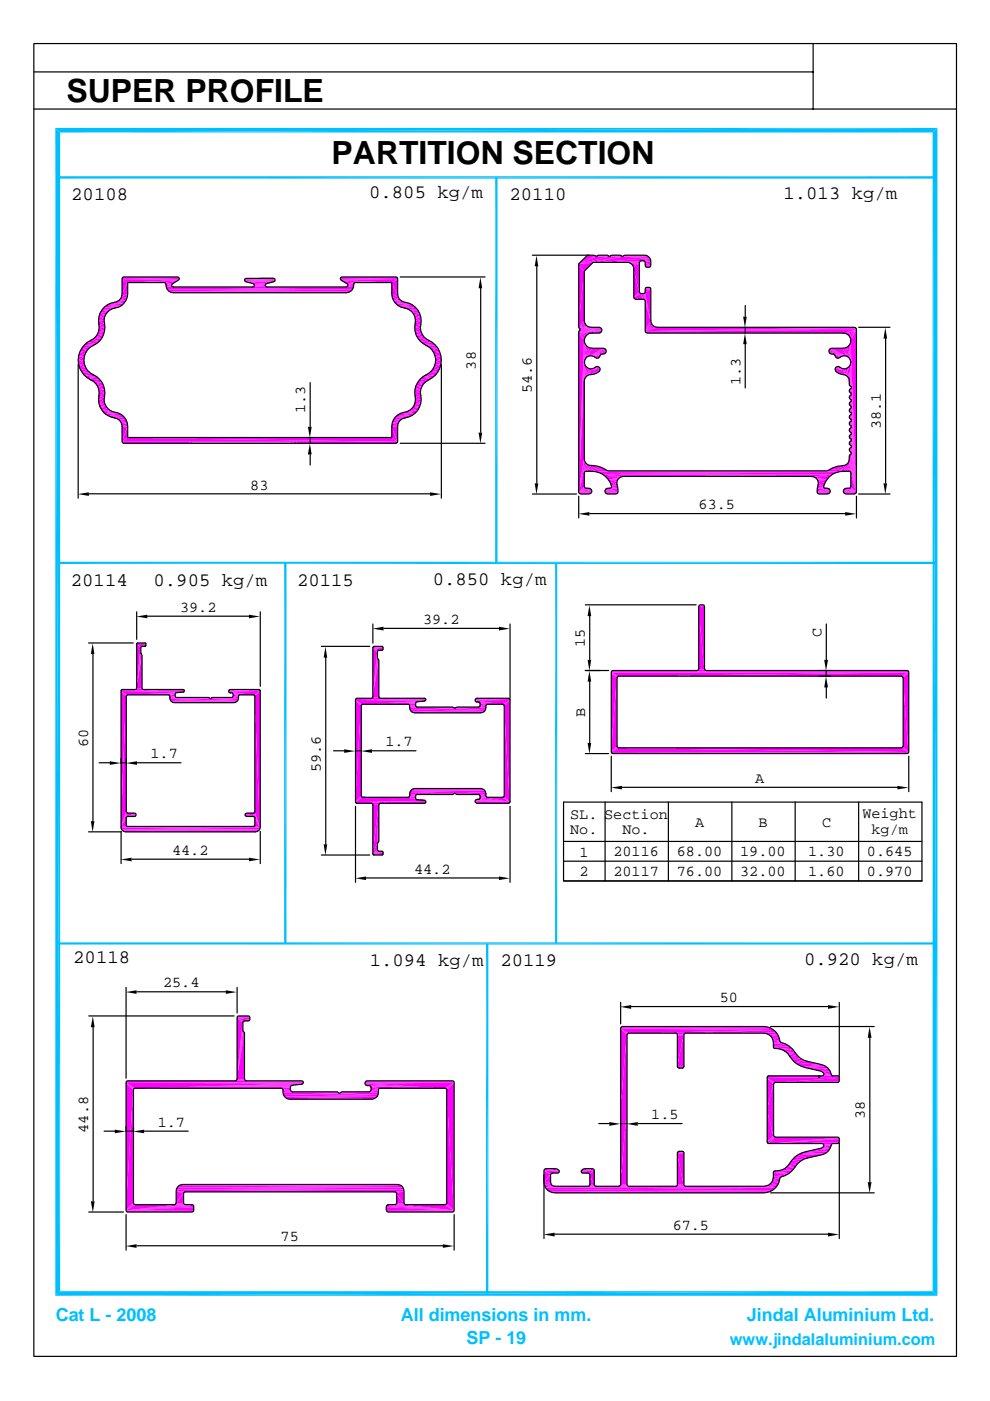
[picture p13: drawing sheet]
<svg xmlns="http://www.w3.org/2000/svg" width="210mm" height="297mm" viewBox="0 0 210 297" stroke-linecap="round" stroke-linejoin="round" font-family="sans-serif">
<defs><g id="words">
<g font-size="6.8">
<text x="14.1" y="21.5">SUPER PROFILE</text>
<text x="70.3" y="34.7">PARTITION SECTION</text>
</g>
<g font-size="4">
<text x="78.3" y="41.9">0.805 kg/m</text>
<text x="15.1" y="42.5">20108</text>
<text x="108" y="42.5">20110</text>
<text x="166.1" y="42.1">1.013 kg/m</text>
<text x="15" y="124.2">20114</text>
<text x="32.6" y="124.3">0.905 kg/m</text>
<text x="63" y="124.2">20115</text>
<text x="91.7" y="124.1">0.850 kg/m</text>
<text x="15.5" y="204.2">20118</text>
<text x="78.4" y="204.9">1.094 kg/m</text>
<text x="106.1" y="204.9">20119</text>
<text x="170.5" y="204.7">0.920 kg/m</text>
</g>
<g font-size="3.8" fill="#00bfff">
<text x="11.8" y="280.1">Cat L - 2008</text>
<text x="85" y="280.1">All dimensions in mm.</text>
<text x="158.4" y="280.1">Jindal Aluminium Ltd.</text>
<text x="98.9" y="285.1">SP - 19</text>
</g>
<text font-size="3.5" fill="#00bfff" x="154.8" y="285.1">www.jindalaluminium.com</text>
<g font-size="3.2">
<text x="100.9" y="78.3" transform="rotate(-90 100.9 78.3)">38</text>
<text x="112.8" y="83.4" transform="rotate(-90 112.8 83.4)">54.6</text>
<text x="157" y="81.7" transform="rotate(-90 157 81.7)">1.3</text>
<text x="64.7" y="87.6" transform="rotate(-90 64.7 87.6)">1.3</text>
<text x="186.7" y="91" transform="rotate(-90 186.7 91)">38.1</text>
<text x="53" y="103.8">83</text>
<text x="148.1" y="108">63.5</text>
<text x="38.2" y="129.7">39.2</text>
<text x="89.7" y="132.3">39.2</text>
<text x="124" y="137.2" transform="rotate(-90 124 137.2)">15</text>
<text x="174.2" y="135" transform="rotate(-90 174.2 135)">C</text>
<text x="124" y="152" transform="rotate(-90 124 152)">B</text>
<text x="18.7" y="158.4" transform="rotate(-90 18.7 158.4)">60</text>
<text x="31.9" y="160.8">1.7</text>
<text x="81.7" y="158.3">1.7</text>
<text x="68" y="163.7" transform="rotate(-90 68 163.7)">59.6</text>
<text x="160.1" y="166.1">A</text>
<text x="120.9" y="173.6">SL. Section</text>
<text x="182.8" y="173.3">Weight</text>
<text x="120.9" y="176.9">No.</text>
<text x="132" y="176.9">No.</text>
<text x="147.4" y="175.2">A</text>
<text x="160.8" y="175.2">B</text>
<text x="174.3" y="175.2">C</text>
<text x="184.8" y="176.8">kg/m</text>
<text x="36.5" y="181.3">44.2</text>
<text x="87.8" y="185.2">44.2</text>
<text x="122.9" y="181.6">1</text>
<text x="122.9" y="185.7">2</text>
<text x="130" y="185.7">20117</text>
<text x="130" y="181.6">20116</text>
<text x="143.5" y="185.7">76.00</text>
<text x="143.5" y="181.6">68.00</text>
<text x="156.9" y="185.7">32.00</text>
<text x="156.9" y="181.6">19.00</text>
<text x="171.4" y="185.7">1.60</text>
<text x="171.4" y="181.6">1.30</text>
<text x="183.8" y="181.6">0.645</text>
<text x="183.8" y="185.7">0.970</text>
<text x="34.6" y="209.4">25.4</text>
<text x="152.6" y="212.5">50</text>
<text x="33.4" y="238.9">1.7</text>
<text x="138.1" y="237.3">1.5</text>
<text x="183.4" y="237.3" transform="rotate(-90 183.4 237.3)">38</text>
<text x="18.7" y="240.1" transform="rotate(-90 18.7 240.1)">44.8</text>
<text x="59.5" y="263.2">75</text>
<text x="142.6" y="260.8">67.5</text>
</g>
</g></defs>
<path d="M25.8 93.8h58.4M25.9 93.9h58.3M26 94h58.1" fill="none" stroke="#f0f" stroke-width=".21"/>
<g fill="#f0f">
<path d="M25.8 93.7l1.2-.9 57.2 .9z"/>
<path d="M27 92.8h56l1.2 .9z"/>
<path d="M83 90.5l1.2 3.2-1.2-.9z"/>
<path d="M83 90.5h1.2v3.2z"/>
<path d="M27 90.5v2.3l-1.2 .9z"/>
<path d="M25.8 90.5h1.2l-1.2 3.2z"/>
<path d="M83 90.5l1.3-.6-.1 .6z"/>
<path d="M25.7 89.9l1.3 .6h-1.2z"/>
<path d="M83.1 89.7l1.2 .2-1.3 .6z"/>
<path d="M25.7 89.9l1.2-.2 .1 .8z"/>
<path d="M83.1 89.7l1.4-.2-.2 .4z"/>
<path d="M25.5 89.5l1.4 .2-1.2 .2z"/>
<path d="M83.1 89.7l1.8-.6-.4 .4z"/>
<path d="M25.2 89.1l1.7 .6-1.4-.2z"/>
<path d="M83.4 89.1h1.5l-1.8 .6z"/>
<path d="M25.2 89.1h1.5l.2 .6z"/>
<path d="M83.4 89.1l1.9-.3-.4 .3z"/>
<path d="M24.7 88.8l2 .3h-1.5z"/>
</g>
<path d="M24.2 88.9h2.5M83.4 88.9h2.4" fill="none" stroke="#f0f" stroke-width=".38"/>
<g fill="#f0f">
<path d="M83.4 89.1l3.2-.6z"/>
<path d="M23.5 88.5l3.2 .6z"/>
<path d="M83.8 88.5h2.8l-3.2 .6z"/>
<path d="M23.5 88.5h2.7l.5 .6z"/>
</g>
<path d="M22.7 88.3h3.5M83.8 88.3h3.5" fill="none" stroke="#f0f" stroke-width=".34"/>
<g fill="#f0f">
<path d="M83.8 88.5l.5-.5 3 .1z"/>
<path d="M22.7 88.1l3-.1 .5 .5z"/>
<path d="M84.3 88l.7-.3 2.3 .4z"/>
<path d="M22.7 88.1l2.4-.4 .6 .3z"/>
<path d="M85 87.7h3l-.7 .4z"/>
<path d="M22.1 87.7h3l-2.4 .4z"/>
</g>
<path d="M22.1 87.6h3M85 87.6h3" fill="none" stroke="#f0f" stroke-width=".21"/>
<path d="M22.1 87.5h2.3M85.6 87.5h2.4" fill="none" stroke="#f0f" stroke-width=".34"/>
<g fill="#f0f">
<path d="M86.3 87.3l2.2-.3-.5 .7z"/>
<path d="M21.5 87l2.3 .3-1.7 .4z"/>
</g>
<path d="M21.5 87.2h2.3M86.3 87.2h2.2" fill="none" stroke="#f0f" stroke-width=".3"/>
<g fill="#f0f">
<path d="M86.8 87l.5-.4 1.2 .4z"/>
<path d="M21.5 87l1.2-.4 .5 .4z"/>
<path d="M87.3 86.6l1.6-.3-.4 .7z"/>
<path d="M21.1 86.3l1.6 .3-1.2 .4z"/>
<path d="M87.7 86l1.2 .3-1.6 .3z"/>
<path d="M21.1 86.3l1.3-.3 .3 .6z"/>
<path d="M87.7 86l1.5-.5-.3 .8z"/>
<path d="M20.9 85.5l1.5 .5-1.3 .3z"/>
<path d="M87.9 85.5h1.3l-1.5 .5z"/>
<path d="M20.9 85.5h1.2l.3 .5z"/>
<path d="M88 84.8l1.2 .7h-1.3z"/>
<path d="M20.9 85.5l1.1-.7 .1 .7z"/>
<path d="M88 84.8l1.2-.1v.8z"/>
<path d="M20.8 84.7l1.2 .1-1.1 .7z"/>
<path d="M88 84.2l1.2 .5-1.2 .1z"/>
<path d="M20.8 84.7l1.3-.5-.1 .6z"/>
<path d="M88 84.2l1.2-.3v.8z"/>
<path d="M20.9 83.9l1.2 .3-1.3 .5z"/>
<path d="M87.9 83.4l1.3 .5-1.2 .3z"/>
<path d="M20.9 83.9l1.3-.5-.1 .8z"/>
<path d="M87.9 83.4l1.2-.1 .1 .6z"/>
<path d="M21 83.3l1.2 .1-1.3 .5z"/>
<path d="M87.9 83.4l1.3-.8-.1 .7z"/>
<path d="M20.9 82.6l1.3 .8-1.2-.1z"/>
<path d="M87.9 82.6h1.3l-1.3 .8z"/>
<path d="M20.9 82.6h1.2l.1 .8z"/>
<path d="M87.9 82.6l1.5-.6-.2 .6z"/>
<path d="M20.7 82l1.4 .6h-1.2z"/>
<path d="M88.1 81.8l1.3 .2-1.5 .6z"/>
<path d="M20.7 82l1.2-.2 .2 .8z"/>
<path d="M88.1 81.8l1.6-.4-.3 .6z"/>
<path d="M20.3 81.4l1.6 .4-1.2 .2z"/>
<path d="M88.5 81.1l1.2 .3-1.6 .4z"/>
<path d="M20.3 81.4l1.2-.3 .4 .7z"/>
<path d="M88.5 81.1l1.8-.1-.6 .4z"/>
<path d="M19.8 81l1.7 .1-1.2 .3z"/>
<path d="M88.5 81.1l2.3-.5-.5 .4z"/>
<path d="M19.2 80.6l2.3 .5-1.7-.1z"/>
<path d="M89 80.5l1.8 .1-2.3 .5z"/>
<path d="M19.2 80.6l1.8-.1 .5 .6z"/>
<path d="M89 80.5l2.6-.3-.8 .4z"/>
<path d="M18.5 80.2l2.5 .3-1.8 .1z"/>
<path d="M89 80.5l.6-.6 2 .3z"/>
<path d="M18.5 80.2l1.9-.3 .6 .6z"/>
<path d="M17.8 79.6l2.6 .3-1.9 .3z"/>
<path d="M89.6 79.9l2.6-.3-.6 .6z"/>
</g>
<path d="M17.8 79.7h2.6M89.6 79.7h2.6" fill="none" stroke="#f0f" stroke-width=".38"/>
<g fill="#f0f">
<path d="M90.3 79.5l.7-.4 1.2 .5z"/>
<path d="M17.8 79.6l1.2-.5 .7 .4z"/>
<path d="M17.3 78.9l1.7 .2-1.2 .5z"/>
<path d="M91 79.1l1.8-.2-.6 .7z"/>
<path d="M91 79.1l.5-.5 1.3 .3z"/>
<path d="M17.3 78.9l1.2-.3 .5 .5z"/>
<path d="M91.5 78.6l1.7-.5-.4 .8z"/>
<path d="M16.8 78.1l1.7 .5-1.2 .3z"/>
<path d="M91.9 77.9l1.3 .2-1.7 .5z"/>
<path d="M16.8 78.1l1.3-.2 .4 .7z"/>
<path d="M91.9 77.9l1.5-.6-.2 .8z"/>
<path d="M16.6 77.3l1.5 .6-1.3 .2z"/>
<path d="M92.2 77.2l1.2 .1-1.5 .6z"/>
<path d="M16.6 77.3l1.2-.1 .3 .7z"/>
<path d="M92.3 76.4l1.1 .9-1.2-.1z"/>
<path d="M92.3 76.4h1.2l-.1 .9z"/>
<path d="M16.6 77.3l1.1-.9 .1 .8z"/>
<path d="M16.5 76.4h1.2l-1.1 .9z"/>
<path d="M16.5 76.4l1.3-.8-.1 .8z"/>
<path d="M92.2 75.6l1.3 .8h-1.2z"/>
<path d="M92.2 75.6h1.2l.1 .8z"/>
<path d="M16.6 75.6h1.2l-1.3 .8z"/>
<path d="M16.6 75.6l1.5-.7-.3 .7z"/>
<path d="M91.9 74.9l1.5 .7h-1.2z"/>
<path d="M91.9 74.9l1.3-.2 .2 .9z"/>
<path d="M16.8 74.7l1.3 .2-1.5 .7z"/>
<path d="M16.8 74.7l1.7-.5-.4 .7z"/>
<path d="M91.5 74.2l1.7 .5-1.3 .2z"/>
<path d="M91.5 74.2l1.3-.3 .4 .8z"/>
<path d="M17.3 73.9l1.2 .3-1.7 .5z"/>
<path d="M17.3 73.9l1.7-.2-.5 .5z"/>
<path d="M91 73.7l1.8 .2-1.3 .3z"/>
<path d="M17.3 73.9l2.4-.6-.7 .4z"/>
<path d="M90.3 73.3l2.5 .6-1.8-.2z"/>
<path d="M90.3 73.3l1.9-.1 .6 .7z"/>
<path d="M17.8 73.2l1.9 .1-2.4 .6z"/>
</g>
<path d="M17.8 73.1h2.6M89.6 73.1h2.6" fill="none" stroke="#f0f" stroke-width=".42"/>
<g fill="#f0f">
<path d="M89.6 72.9l2-.3 .6 .6z"/>
<path d="M17.8 73.2l.7-.6 1.9 .3z"/>
<path d="M18.5 72.6l2.5-.2-.6 .5z"/>
<path d="M89 72.4l2.6 .2-2 .3z"/>
</g>
<path d="M18.5 72.4h2.5M89 72.4h2.6" fill="none" stroke="#f0f" stroke-width=".42"/>
<g fill="#f0f">
<path d="M89 72.4l1.3-.5 .5 .3z"/>
<path d="M19.2 72.2l.6-.3 1.2 .5z"/>
<path d="M19.8 71.9l1.7-.2-.5 .7z"/>
<path d="M88.5 71.7l1.8 .2-1.3 .5z"/>
<path d="M88.5 71.7l1.2-.3 .6 .5z"/>
<path d="M19.8 71.9l.5-.5 1.2 .3z"/>
<path d="M20.3 71.4l1.6-.4-.4 .7z"/>
<path d="M88.1 71l1.6 .4-1.2 .3z"/>
<path d="M88.1 71l1.3-.2 .3 .6z"/>
<path d="M20.7 70.8l1.2 .2-1.6 .4z"/>
<path d="M20.7 70.8l1.4-.6-.2 .8z"/>
<path d="M87.9 70.2l1.5 .6-1.3 .2z"/>
<path d="M87.9 70.2h1.3l.2 .6z"/>
<path d="M20.9 70.2h1.2l-1.4 .6z"/>
<path d="M87.9 70.2l1.2-.7 .1 .7z"/>
<path d="M21 69.5l1.1 .7h-1.2z"/>
<path d="M87.9 69.4l1.2 .1-1.2 .7z"/>
<path d="M21 69.5l1.2-.1-.1 .8z"/>
<path d="M87.9 69.4l1.3-.5-.1 .6z"/>
<path d="M20.9 68.9l1.3 .5-1.2 .1z"/>
<path d="M88 68.6l1.2 .3-1.3 .5z"/>
<path d="M20.9 68.9l1.2-.3 .1 .8z"/>
<path d="M88 68.6l1.2-.5v.8z"/>
<path d="M20.8 68.1l1.3 .5-1.2 .3z"/>
<path d="M88 68l1.2 .1-1.2 .5z"/>
<path d="M20.8 68.1l1.2-.1 .1 .6z"/>
<path d="M87.9 67.3l1.3 .8-1.2-.1z"/>
<path d="M20.8 68.1l1.3-.8-.1 .7z"/>
<path d="M87.9 67.3h1.3v.8z"/>
<path d="M20.9 67.3h1.2l-1.3 .8z"/>
<path d="M87.7 66.7l1.5 .6h-1.3z"/>
<path d="M20.9 67.3l1.5-.6-.3 .6z"/>
<path d="M87.7 66.7l1.2-.2 .3 .8z"/>
<path d="M21.1 66.5l1.3 .2-1.5 .6z"/>
<path d="M21.1 66.5l1.6-.3-.3 .5z"/>
<path d="M87.3 66.2l1.6 .3-1.2 .2z"/>
<path d="M86.8 65.8l2.1 .7-1.6-.3z"/>
<path d="M21.1 66.5l2.1-.7-.5 .4z"/>
<path d="M86.8 65.8h1.7l.4 .7z"/>
<path d="M21.5 65.8h1.7l-2.1 .7z"/>
</g>
<path d="M21.5 65.7h2.3M86.3 65.7h2.2" fill="none" stroke="#f0f" stroke-width=".3"/>
<path d="M21.5 65.6h2.9M85.6 65.6h2.9" fill="none" stroke="#f0f" stroke-width=".42"/>
<g fill="#f0f">
<path d="M22.1 65.2l2.3 .1-2.9 .5z"/>
<path d="M85.6 65.3l2.4-.1 .5 .6z"/>
</g>
<path d="M22.1 65.3h3M85 65.3h3" fill="none" stroke="#f0f" stroke-width=".21"/>
<path d="M22.1 65h3.6M84.3 65h3.7" fill="none" stroke="#f0f" stroke-width=".34"/>
<g fill="#f0f">
<path d="M22.1 65.2l.6-.5 3 .1z"/>
<path d="M84.3 64.8l3-.1 .7 .5z"/>
<path d="M83.8 64.3l3.5 .4-3 .1z"/>
<path d="M22.7 64.7l3.5-.4-.5 .5z"/>
</g>
<path d="M22.7 64.5h3.5M24.2 64.2h2M83.8 64.5h3.5M83.8 64.2h2" fill="none" stroke="#f0f" stroke-width=".34"/>
<path d="M23.5 64.2h2.7M83.8 64.2h2.8" fill="none" stroke="#f0f" stroke-width=".21"/>
<g fill="#f0f">
<path d="M83.4 63.7l1.9 .3-1.5 .3z"/>
<path d="M24.7 64l2-.3-.5 .6z"/>
<path d="M24.7 64l.5-.3h1.5z"/>
<path d="M83.4 63.7h1.5l.4 .3z"/>
<path d="M25.5 63.4l1.2 .3h-1.5z"/>
<path d="M83.4 63.7l1.1-.3 .4 .3z"/>
<path d="M83.1 63.1l1.4 .3-1.1 .3z"/>
<path d="M25.5 63.4l1.4-.3-.2 .6z"/>
<path d="M83.1 63.1l1.2-.2 .2 .5z"/>
<path d="M25.7 62.9l1.2 .2-1.4 .3z"/>
<path d="M83 62.3l1.3 .6-1.2 .2z"/>
<path d="M83 62.3h1.2l.1 .6z"/>
<path d="M25.7 62.9l1.3-.6-.1 .8z"/>
<path d="M25.8 62.3h1.2l-1.3 .6z"/>
</g>
<path d="M36.2 62.1h37.7" fill="none" stroke="#f0f" stroke-width=".21"/>
<path d="M35.7 61.9h38.6" fill="none" stroke="#f0f" stroke-width=".25"/>
<path d="M35.4 61.6h39.3" fill="none" stroke="#f0f" stroke-width=".38"/>
<g fill="#f0f">
<path d="M35.2 60.9l39.5 .5h-39.3z"/>
<path d="M35.2 60.9h39.7l-.2 .5z"/>
</g>
<path d="M35.2 60.9h39.7" fill="none" stroke="#f0f" stroke-width=".21"/>
<g fill="#f0f">
<path d="M35.2 60.9h1.5z"/>
<path d="M73.3 60.9h1.6z"/>
</g>
<path d="M53.7 60.8h2.7" fill="none" stroke="#f0f" stroke-width=".21"/>
<g fill="#f0f">
<path d="M35.2 60.9l1.2-.2 .1 .2z"/>
<path d="M73.7 60.7l1.2 .2h-1.4z"/>
</g>
<path d="M53.8 60.7h2.5" fill="none" stroke="#f0f" stroke-width=".21"/>
<g fill="#f0f">
<path d="M35.2 60.9l1.1-.3 .1 .1z"/>
<path d="M73.7 60.6l1.2 .3-1.2-.2z"/>
</g>
<path d="M53.8 60.5h2.4" fill="none" stroke="#f0f" stroke-width=".21"/>
<g fill="#f0f">
<path d="M35.1 60.4l1.2 .2-1.1 .3z"/>
<path d="M73.7 60.6l1.2-.2v.5z"/>
<path d="M35.1 60.4h1.3l-.1 .2z"/>
<path d="M73.7 60.4h1.2l-1.2 .2z"/>
</g>
<path d="M53.7 60.4h2.6" fill="none" stroke="#f0f" stroke-width=".21"/>
<g fill="#f0f">
<path d="M73.5 60.2l1.4 .2h-1.2z"/>
<path d="M35.1 60.4l1.4-.2z"/>
<path d="M35.1 60.2h1.4l-1.4 .2z"/>
<path d="M73.5 60.2h1.4v.2z"/>
</g>
<path d="M53.6 60.2h2.9" fill="none" stroke="#f0f" stroke-width=".21"/>
<g fill="#f0f">
<path d="M35 60.1l1.5 .1h-1.4z"/>
<path d="M73.5 60.2l1.6-.1-.2 .1z"/>
<path d="M34.8 60l1.7 .2z"/>
<path d="M73.5 60.2l1.8-.2z"/>
<path d="M27 60v2.3h-1.2z"/>
<path d="M83 60l1.2 2.3h-1.2z"/>
</g>
<path d="M52.1 60h5.9" fill="none" stroke="#f0f" stroke-width=".38"/>
<path d="M51.8 59.6h6.5M51.9 59.8h6.3" fill="none" stroke="#f0f" stroke-width=".21"/>
<g fill="#f0f">
<path d="M72.3 59.5l10.7 .5h-7.7z"/>
<path d="M72.3 59.5l3 .5-1.8 .2z"/>
<path d="M27 60l10.8-.5-3 .5z"/>
<path d="M34.8 60l3-.5-1.3 .7z"/>
</g>
<path d="M51.8 59.5h6.5" fill="none" stroke="#f0f" stroke-width=".21"/>
<g fill="#f0f">
<path d="M72.1 59.3l10.9 .7-10.7-.5z"/>
<path d="M27 60l10.9-.7-.1 .2z"/>
</g>
<path d="M51.8 59.3h6.5" fill="none" stroke="#f0f" stroke-width=".21"/>
<g fill="#f0f">
<path d="M72.1 59.3l12.1-.1-1.2 .8z"/>
<path d="M83 60l1.2-.8v3.1z"/>
<path d="M25.8 59.2l12.1 .1-10.9 .7z"/>
<path d="M25.8 59.2l1.2 .8-1.2 2.3z"/>
</g>
<g fill="none" stroke="#f0f" stroke-width=".21">
<path d="M25.8 59.3h12.2M25.8 59.1h12.2M25.9 58.9h12M26 58.8h11.8M51.9 59.2h6.3M52 59.1h6.1M72.1 59.3h12.1M72.1 59.1h12.1M72.1 58.9h12.1M72.3 58.8h11.8M25.6 175.4h29.5M25.9 176.2h28.9"/>
<path d="M26.2 176.4h28.3"/>
</g>
<path d="M25.7 176h29.3" fill="none" stroke="#f0f" stroke-width=".3"/>
<path d="M25.6 175.6h29.5" fill="none" stroke="#f0f" stroke-width=".38"/>
<g fill="#f0f">
<path d="M25.6 175.5l1.4-.2z"/>
<path d="M53.7 175.3l1.4 .2z"/>
<path d="M54 175l1.1 .5-1.2-.3z"/>
<path d="M25.6 175.5l1.1-.5 .1 .2z"/>
<path d="M26.7 173.4v1.6l-1.1 .5z"/>
<path d="M54 173.4l1.1 2.1-1.1-.5z"/>
<path d="M26.8 173.3l-1.2 2.2z"/>
<path d="M53.9 173.3l1.2 2.2z"/>
<path d="M27 173.2l1.6-.1z"/>
<path d="M52.1 173.1l1.6 .1z"/>
<path d="M27 173.2l1.7-.2-.1 .1z"/>
<path d="M51.9 173l1.8 .2-1.6-.1z"/>
<path d="M27 173.2l1.8-.4-.1 .2z"/>
<path d="M51.9 172.8l1.8 .4-1.8-.2z"/>
<path d="M27 173.2l1.7-.6 .1 .2z"/>
<path d="M51.9 172.6l1.8 .6-1.8-.4z"/>
<path d="M27 173.2l1.6-.7 .1 .1z"/>
<path d="M26.8 173.3l1.8-.8z"/>
<path d="M51.9 172.6l.2-.1 1.6 .7z"/>
<path d="M52.1 172.5l1.8 .8z"/>
<path d="M27 172.5h1.4l-1.6 .8z"/>
<path d="M27 172.5l-.2 .8-1.2 2.2z"/>
<path d="M52.3 172.5h1.4l.2 .8z"/>
<path d="M53.7 172.5l1.4 3-1.2-2.2z"/>
<path d="M26.8 172.4l.2 .1-1.4 3z"/>
<path d="M53.7 172.5l.2-.1 1.2 3.1z"/>
<path d="M26.7 172.2l.1 .2-1.2 3.1z"/>
<path d="M54 172.2l1.1 3.3-1.2-3.1z"/>
</g>
<path d="M35.9 148h8.5M35.9 148h8.4M36.6 149h13.3M44.7 148h5.8M44.8 148h5.7" fill="none" stroke="#f0f" stroke-width=".21"/>
<path d="M36.2 148.9h14" fill="none" stroke="#f0f" stroke-width=".25"/>
<path d="M36 148.6h14.4M36 148.3h14.4" fill="none" stroke="#f0f" stroke-width=".3"/>
<path d="M36 148.3h14.4" fill="none" stroke="#f0f" stroke-width=".34"/>
<path d="M35.9 148.3h8.5M44.7 148.3h5.8" fill="none" stroke="#f0f" stroke-width=".38"/>
<g fill="#f0f">
<path d="M35.9 148.1l1.4-.2z"/>
<path d="M49.1 147.9l1.4 .2z"/>
<path d="M26.7 147.6v24.6l-1.1 3.3z"/>
<path d="M35.9 148.1l1.2-.5 .1 .3z"/>
<path d="M49.3 147.9l1.2-.3v.5z"/>
<path d="M54 147.6l1.1 27.9-1.1-3.3z"/>
<path d="M49.4 147.6h1.1l-1.2 .3z"/>
<path d="M35.9 147.6h1.2l-1.2 .5z"/>
<path d="M49.4 147.6l1.2-.1-.1 .1z"/>
<path d="M35.9 147.5l1.2 .1h-1.2z"/>
<path d="M49.4 147.6l1.4-.2z"/>
<path d="M35.7 147.4l1.4 .2z"/>
<path d="M49.4 147.3l1.4 .1-1.4 .2z"/>
</g>
<path d="M27 147.3h10.1" fill="none" stroke="#f0f" stroke-width=".21"/>
<g fill="#f0f">
<path d="M35.7 147.4l1.4-.2v.4z"/>
<path d="M49.3 147.1l1.5 .3-1.4-.1z"/>
</g>
<path d="M49.3 147.2h4.4" fill="none" stroke="#f0f" stroke-width=".34"/>
<path d="M27 147.2h10.2" fill="none" stroke="#f0f" stroke-width=".38"/>
<path d="M49.1 147.2h4.6" fill="none" stroke="#f0f" stroke-width=".42"/>
<g fill="#f0f">
<path d="M48.6 146.9l.5 .1z"/>
<path d="M48.6 146.9l5.1 .5z"/>
<path d="M27 147.4l10.3-.5z"/>
<path d="M48.5 146.8l5.2 .6-5.1-.5z"/>
<path d="M27 147.4l11.8-.6z"/>
<path d="M27 147.4l12-.7z"/>
<path d="M48.4 146.6l5.3 .8-5.2-.6z"/>
<path d="M25.6 146.5l13.4 .2-12 .7z"/>
<path d="M25.6 146.5l1.4 .9-.2 .1z"/>
<path d="M25.6 146.5l1.2 1-.1 .1z"/>
<path d="M25.6 146.5l1.1 1.1-1.1 27.9z"/>
<path d="M48.4 146.6l6.7-.1-1.4 .9z"/>
<path d="M53.7 147.4l1.4-.9-1.2 1z"/>
<path d="M53.9 147.5l1.2-1-1.1 1.1z"/>
<path d="M54 147.6l1.1-1.1v29z"/>
</g>
<path d="M25.6 146.6h13.4M25.6 146.4h13.4M25.7 146.3h13.3M25.9 146.2h4.5M48.4 146.5h6.7M48.5 146.4h6.6M48.5 146.4h6.5M48.6 146.3h6.3M48.6 146.3h6.4" fill="none" stroke="#f0f" stroke-width=".21"/>
<g fill="#f0f">
<path d="M28.7 146.2h1.7z"/>
<path d="M28.7 146.2h1.4z"/>
<path d="M28.9 146.2l1.2-.2v.2z"/>
<path d="M28.9 146h1.2l-1.2 .2z"/>
<path d="M30.1 139v7h-1.2z"/>
<path d="M30.1 138.9l-1.2 7.1z"/>
<path d="M30 138.8l-1.1 7.2z"/>
<path d="M29.8 138.6l.2 .2-1.1 7.2z"/>
<path d="M29.8 137.4v1.2l-.9 7.4z"/>
<path d="M30.1 137.1h.7z"/>
<path d="M30.1 137.1l.8-.2-.1 .2z"/>
<path d="M30.1 137.1l.8-.5v.3z"/>
<path d="M29.9 137.2l1-.6z"/>
<path d="M28.9 136.6h2l-1 .6z"/>
<path d="M28.9 136.6l1 .6-.1 .2z"/>
<path d="M28.9 136.6l.9 .8-.9 8.6z"/>
<path d="M28.9 136.6l1.9-.2 .1 .2z"/>
<path d="M29 136.4h1.8l-1.9 .2z"/>
<path d="M29 136.4h1.7z"/>
<path d="M29 136.4h1.8z"/>
</g>
<path d="M129.5 159.6h63.1M129.6 159.7h63M129.8 159.8h62.6" fill="none" stroke="#f0f" stroke-width=".21"/>
<g fill="#f0f">
<path d="M129.5 159.5l1.6-.9 61.5 .9z"/>
<path d="M131.1 158.6h60l1.5 .9z"/>
<path d="M129.5 159.5l1.4-.9h.2z"/>
<path d="M191.1 158.6h.1l1.4 .9z"/>
<path d="M129.5 159.5l1.3-1.1 .1 .2z"/>
<path d="M191.2 158.6l.1-.2 1.3 1.1z"/>
<path d="M129.5 159.5l1.3-1.2v.1z"/>
<path d="M191.4 158.3l1.2 1.2-1.3-1.1z"/>
<path d="M191.4 143.8l1.2 15.7-1.2-1.2z"/>
<path d="M130.8 143.8v14.5l-1.3 1.2z"/>
<path d="M131.1 143.4l61.5-.8-1.5 .8z"/>
<path d="M191.1 143.4l1.5-.8-1.4 .9z"/>
<path d="M191.2 143.5l1.4-.9-1.3 1z"/>
<path d="M191.3 143.6l1.3-1-1.2 1.2z"/>
<path d="M192.6 142.6v16.9l-1.2-15.7z"/>
<path d="M129.5 142.6h63.1l-61.5 .8z"/>
<path d="M129.5 142.6l1.6 .8-.2 .1z"/>
<path d="M129.5 142.6l1.4 .9-.1 .1z"/>
<path d="M129.5 142.6l1.3 1v.2z"/>
<path d="M129.5 142.6l1.3 1.2-1.3 15.7z"/>
</g>
<path d="M129.5 142.5h63.1M129.6 142.3h63M129.8 142.2h62.6M129.9 142.2h19.8" fill="none" stroke="#f0f" stroke-width=".21"/>
<g fill="#f0f">
<path d="M147.7 142.2h2z"/>
<path d="M147.7 142.2l1.8-.1z"/>
<path d="M147.9 142.1l1.5-.1 .1 .1z"/>
<path d="M147.9 142.1l.1-.1h1.4z"/>
<path d="M148 142l1.3-.2 .1 .2z"/>
<path d="M148.1 141.8h1.2l-1.3 .2z"/>
<path d="M148.1 128.7l1.2 13.1h-1.2z"/>
<path d="M148.1 128.7h1.2v13.1z"/>
<path d="M148.1 128.7l1.2-.2v.2z"/>
<path d="M148.2 128.5h1.1l-1.2 .2z"/>
<path d="M148.2 128.5l.9-.2 .2 .2z"/>
<path d="M148.3 128.3h.8l-.9 .2z"/>
<path d="M148.3 128.3h.6z"/>
<path d="M148.3 128.3h.8z"/>
</g>
<path d="M26.7 256.8h14.3M26.8 257h14M41 256.9h-14.3M81.9 256.9h14.3M81.9 256.8h14.3M82.1 257h14" fill="none" stroke="#f0f" stroke-width=".21"/>
<path d="M26.7 256.7h14.3M81.8 256.7h14.4" fill="none" stroke="#f0f" stroke-width=".25"/>
<g fill="#f0f">
<path d="M26.7 256.7l14.3-.8v.7z"/>
<path d="M81.8 255.9l14.4 .8-14.4-.1z"/>
<path d="M26.7 256.7l14.3-1v.2z"/>
<path d="M81.9 255.7l14.3 1-14.4-.8z"/>
<path d="M26.7 256.7l14.1-1.2 .2 .2z"/>
<path d="M82.1 255.5l14.1 1.2-14.3-1z"/>
<path d="M26.7 256.7l14.1-1.2z"/>
<path d="M26.7 256.7l12.5-1.2h1.4z"/>
<path d="M82.1 255.5l14.1 1.2z"/>
<path d="M82.3 255.5h1.4l12.5 1.2z"/>
<path d="M26.7 256.7l10.2-1.2h2.3z"/>
<path d="M26.7 256.7l1.9-1.2h8.3z"/>
<path d="M83.7 255.5h2.3l10.2 1.2z"/>
<path d="M86 255.5h8.3l1.9 1.2z"/>
</g>
<path d="M83.7 255.4h2.3" fill="none" stroke="#f0f" stroke-width=".21"/>
<path d="M26.7 256.7l1.7-1.3 .2 .1z" fill="#f0f"/>
<path d="M36.9 255.4h2.3" fill="none" stroke="#f0f" stroke-width=".21"/>
<path d="M94.3 255.5l.1-.1 1.8 1.3z" fill="#f0f"/>
<path d="M83.8 255.4h2.2" fill="none" stroke="#f0f" stroke-width=".21"/>
<g fill="#f0f">
<path d="M37.1 255.4l1.8-.1 .1 .1z"/>
<path d="M26.7 256.7l1.6-1.4 .1 .1z"/>
<path d="M84 255.3l1.8 .1h-2z"/>
<path d="M84 255.3h1.6l.2 .1z"/>
<path d="M94.4 255.4l.2-.1 1.6 1.4z"/>
<path d="M37.2 255.3h1.7l-1.8 .1z"/>
<path d="M26.7 256.7l1.5-1.6 .1 .2z"/>
<path d="M37.2 255.3l1.7-.2v.2z"/>
<path d="M37.3 255.1h1.6l-1.7 .2z"/>
<path d="M84 255.1l1.6 .2h-1.6z"/>
<path d="M94.7 255.1l1.5 1.6-1.6-1.4z"/>
<path d="M84 255.1h1.6v.2z"/>
<path d="M84 253.1l1.6 2h-1.6z"/>
<path d="M38.9 253.1v2h-1.6z"/>
<path d="M38.9 253l-1.6 2.1z"/>
<path d="M84 253l1.6 2.1z"/>
</g>
<path d="M39.2 252.7h46.4" fill="none" stroke="#f0f" stroke-width=".21"/>
<g fill="#f0f">
<path d="M83.7 252.8l1.9-.2z"/>
<path d="M83.8 252.8l1.8-.2-1.6 .4z"/>
<path d="M84 253l1.6-.4v2.5z"/>
</g>
<path d="M37.3 252.7h48.3" fill="none" stroke="#f0f" stroke-width=".21"/>
<g fill="#f0f">
<path d="M37.3 252.6l1.9 .2z"/>
<path d="M37.3 252.6l1.7 .2-.1 .2z"/>
<path d="M37.3 252.6l1.6 .4-1.6 2.1z"/>
</g>
<path d="M59.9 231.9h11.8M72.1 231.9h8.1M37.3 252.4h48.3" fill="none" stroke="#f0f" stroke-width=".42"/>
<path d="M60 232.3h20.1M60 232h20.1M37.3 252h48.2" fill="none" stroke="#f0f" stroke-width=".38"/>
<path d="M37.5 251.6h47.8" fill="none" stroke="#f0f" stroke-width=".34"/>
<path d="M59.9 231.7h11.8M59.9 231.6h11.7M60.5 232.9h19.1M60.9 233.1h18.3M72.1 231.7h8.1M72.3 231.6h7.9M37.8 251.4h47.2M38.2 251.2h46.4" fill="none" stroke="#f0f" stroke-width=".21"/>
<path d="M60 232h20.1M60.2 232.7h19.7" fill="none" stroke="#f0f" stroke-width=".3"/>
<g fill="#f0f">
<path d="M59.9 231.7l2-.2z"/>
<path d="M78.2 231.5l2 .2z"/>
<path d="M59.9 231.7l1.7-.4 .1 .2z"/>
<path d="M78.4 231.5l.1-.2 1.7 .4z"/>
<path d="M59.9 231.7l1.6-.5 .1 .1z"/>
<path d="M78.5 231.3l1.7-.1v.5z"/>
<path d="M28.2 231.2v23.9l-1.5 1.6z"/>
<path d="M94.7 231.2l1.5 25.5-1.5-1.6z"/>
<path d="M78.6 231.2h1.6l-1.7 .1z"/>
<path d="M59.9 231.2h1.6l-1.6 .5z"/>
<path d="M78.6 231.2l1.6-.2v.2z"/>
<path d="M59.9 231l1.6 .2h-1.6z"/>
<path d="M78.6 231.2l1.7-.4z"/>
<path d="M59.8 230.8l1.7 .4z"/>
<path d="M59.6 230.8l1.9 .4z"/>
<path d="M78.6 231.2l2-.4z"/>
<path d="M78.6 230.6l2 .2-2 .4z"/>
</g>
<path d="M28.6 230.7h32.9" fill="none" stroke="#f0f" stroke-width=".25"/>
<path d="M59.6 230.8l1.9-.3v.7z" fill="#f0f"/>
<path d="M78.5 230.6h15.8" fill="none" stroke="#f0f" stroke-width=".38"/>
<path d="M28.6 230.6h33" fill="none" stroke="#f0f" stroke-width=".42"/>
<g fill="#f0f">
<path d="M78.4 230.3l15.9 .5-15.8-.4z"/>
<path d="M78.2 230.2l16.1 .6z"/>
<path d="M28.6 230.8l33.1-.6-.1 .2z"/>
<path d="M77.6 230.2h.6z"/>
<path d="M77.6 230.2l16.7 .6z"/>
<path d="M28.6 230.8l33.2-.6z"/>
<path d="M77.4 230l16.9 .8-16.7-.6z"/>
<path d="M28.6 230.8l35.3-.9-2.1 .3z"/>
<path d="M28.6 230.8l35.5-.9z"/>
<path d="M28.6 230.8l35.6-1.1-.1 .2z"/>
<path d="M77.3 229.7l17 1.1-16.9-.8z"/>
<path d="M77.3 229.7l18.9-.1-1.9 1.2z"/>
<path d="M94.3 230.8l1.9-1.2-1.8 1.2z"/>
<path d="M94.4 230.8l1.8-1.2-1.6 1.4z"/>
<path d="M94.6 231l1.6-1.4-1.5 1.6z"/>
<path d="M96.2 229.6v27.1l-1.5-25.5z"/>
<path d="M26.7 229.6l37.5 .1-35.6 1.1z"/>
<path d="M26.7 229.6l1.9 1.2h-.2z"/>
<path d="M26.7 229.6l1.7 1.2-.1 .2z"/>
<path d="M26.7 229.6l1.6 1.4-.1 .2z"/>
<path d="M26.7 229.6l1.5 1.6-1.5 25.5z"/>
</g>
<path d="M26.7 229.6h37.6M26.7 229.5h37.6M26.7 229.3h37.5M26.8 229.2h37.3M27 229.2h25.2M77.4 229.5h18.8M77.4 229.4h18.8M77.6 229.3h18.6M77.6 229.2h18.5" fill="none" stroke="#f0f" stroke-width=".21"/>
<path d="M77.3 229.6h18.9" fill="none" stroke="#f0f" stroke-width=".25"/>
<g fill="#f0f">
<path d="M50 229.2l1.9-.2 .1 .2z"/>
<path d="M50.2 229h1.7l-1.9 .2z"/>
<path d="M50.2 229l1.6-.2 .1 .2z"/>
<path d="M50.2 228.8h1.6l-1.6 .2z"/>
<path d="M51.8 219.1v9.7h-1.6z"/>
<path d="M51.8 219l-1.6 9.8z"/>
<path d="M51.7 218.9l-1.5 9.9z"/>
<path d="M51.5 218.8l.2 .1-1.5 9.9z"/>
<path d="M51.4 218.6l-1.2 10.2z"/>
<path d="M51.4 218.5l-1.2 10.3z"/>
<path d="M51.4 216.9v1.6l-1.2 10.3z"/>
<path d="M51.8 216.5l1-.1z"/>
<path d="M51.8 216.5l1.1-.3-.1 .2z"/>
<path d="M50.2 215.8l2.7 .4-1.1 .3z"/>
<path d="M50.2 215.8l1.6 .7-.2 .1z"/>
<path d="M50.2 215.8l1.4 .8-.1 .1z"/>
<path d="M50.2 215.8l1.3 .9-.1 .2z"/>
<path d="M50.2 215.8l1.2 1.1-1.2 11.9z"/>
<path d="M50.2 215.8h2.7v.4z"/>
</g>
<path d="M50.2 215.7h2.7M50.3 215.5h2.5M116.4 252.8h46.9M117 252.9h45.6" fill="none" stroke="#f0f" stroke-width=".21"/>
<path d="M116.4 252.5h47.5" fill="none" stroke="#f0f" stroke-width=".34"/>
<path d="M116 252.5h47.9" fill="none" stroke="#f0f" stroke-width=".38"/>
<g fill="#f0f">
<path d="M116 252.3l48.4-.5-.5 .5z"/>
<path d="M115.6 251.8h48.8l-48.4 .5z"/>
</g>
<path d="M115.6 251.7h48.8" fill="none" stroke="#f0f" stroke-width=".25"/>
<path d="M131.1 251.6h2.2M143.2 251.6h2.1" fill="none" stroke="#f0f" stroke-width=".21"/>
<g fill="#f0f">
<path d="M131.3 251.5l2 .1z"/>
<path d="M124.6 251.6h1.7z"/>
<path d="M124.6 251.6l1.5-.1z"/>
<path d="M143.2 251.6l2-.1z"/>
</g>
<path d="M115.6 251.7h2M161.9 251.7h2.5" fill="none" stroke="#f0f" stroke-width=".34"/>
<g fill="#f0f">
<path d="M124.8 251.5l1.2-.1 .1 .1z"/>
<path d="M143.4 251.5l1.6-.1 .2 .1z"/>
<path d="M131.3 251.5l.1-.1 1.7 .1z"/>
<path d="M131.4 251.4h1.6l.1 .1z"/>
<path d="M143.5 251.4h1.5l-1.6 .1z"/>
<path d="M125 251.4h1l-1.2 .1z"/>
<path d="M115.6 251.8l1.3-.5 .3 .2z"/>
<path d="M162.4 251.5l.5-.2 1.5 .5z"/>
<path d="M162.9 251.3h1.9l-.4 .5z"/>
<path d="M115.4 251.2l1.5 .1-1.3 .5z"/>
<path d="M125 251.4l.9-.2 .1 .2z"/>
<path d="M143.5 251.4l1.4-.2 .1 .2z"/>
<path d="M131.5 251.2l1.5 .2h-1.6z"/>
<path d="M143.6 251.2h1.3l-1.4 .2z"/>
<path d="M131.5 251.2h1.4l.1 .2z"/>
<path d="M125 251.2h.9l-.9 .2z"/>
<path d="M115.4 251.2l1.4-.2 .1 .3z"/>
<path d="M162.9 251.3l.4-.3 1.5 .3z"/>
<path d="M115.3 250.6l1.5 .4-1.4 .2z"/>
<path d="M115.3 250.6h1.4l.1 .4z"/>
<path d="M163.3 251l1.8-.4-.3 .7z"/>
<path d="M163.7 250.6h1.4l-1.8 .4z"/>
<path d="M163.8 250l1.3 .6h-1.4z"/>
<path d="M163.8 250l1.5-.1-.2 .7z"/>
<path d="M163.8 250l1.6-.3-.1 .2z"/>
<path d="M163.8 250l1.8-.4z"/>
<path d="M163.9 249.5l1.7 .1-1.8 .4z"/>
</g>
<path d="M163.9 249.4h2.6" fill="none" stroke="#f0f" stroke-width=".3"/>
<g fill="#f0f">
<path d="M116.7 249.2v1.4h-1.4z"/>
<path d="M125 249.2l.9 2h-.9z"/>
<path d="M116.7 249l-1.4 1.6z"/>
<path d="M125 249l.9 2.2z"/>
<path d="M163.9 249.5l3.4-.7-.8 .5z"/>
<path d="M117.1 248.8l1.3-.1z"/>
<path d="M123.3 248.7l1.3 .1z"/>
<path d="M163.9 248.7l3.4 .1-3.4 .7z"/>
<path d="M123.2 248.6l1.4 .2-1.3-.1z"/>
<path d="M117.1 248.8l1.4-.2-.1 .1z"/>
</g>
<path d="M163.9 248.7h3.4" fill="none" stroke="#f0f" stroke-width=".34"/>
<g fill="#f0f">
<path d="M123.1 248.4l1.5 .4-1.4-.2z"/>
<path d="M123.1 248.4l1.7 .5z"/>
<path d="M117.1 248.8l1.4-.4v.2z"/>
<path d="M116.8 248.9l1.7-.5z"/>
<path d="M164.1 248.4l3.2 .4-3.3-.3z"/>
<path d="M164.1 248.4l3.2 .4z"/>
<path d="M164.3 248.3l3 .5z"/>
<path d="M164.5 248.3l.7-.1 2.1 .6z"/>
<path d="M115.3 248.2l3.2 .2-1.7 .5z"/>
<path d="M115.3 248.2l1.5 .7-.1 .1z"/>
<path d="M115.3 248.2l1.4 .8-1.4 1.6z"/>
<path d="M123.1 248.4l2.8-.2-1.1 .7z"/>
<path d="M124.8 248.9l1.1-.7-.9 .8z"/>
<path d="M125 249l.9-.8v3z"/>
<path d="M165.2 248.2h2.8l-.7 .6z"/>
</g>
<path d="M115.3 248.3h3.2M115.3 248.1h3.1M115.3 248h2.8M115.4 247.9h2.7M123.1 248.3h2.8M123.3 248.1h2.6M123.6 248h2.3M123.6 247.9h2.2M165.2 248.1h2.8" fill="none" stroke="#f0f" stroke-width=".21"/>
<path d="M115.3 248.1h3.1M123.3 248.1h2.6" fill="none" stroke="#f0f" stroke-width=".25"/>
<g fill="#f0f">
<path d="M124 247.8l1.8 .1z"/>
<path d="M165.9 248.1l.6-.4 1.5 .5z"/>
<path d="M166.5 247.7l2-.2-.5 .7z"/>
<path d="M166.5 247.7l.5-.4 1.5 .2z"/>
<path d="M167 247.3l2-.5-.5 .7z"/>
<path d="M167.3 246.7l1.7 .1-2 .5z"/>
<path d="M167.3 246.7l2.3-.4-.6 .5z"/>
<path d="M167.9 246l1.7 .3-2.3 .4z"/>
</g>
<path d="M167.9 246.1h2.4M167.9 245.8h3.2" fill="none" stroke="#f0f" stroke-width=".42"/>
<g fill="#f0f">
<path d="M168.4 245.4l2.7 .2-3.2 .4z"/>
<path d="M168.4 245.4l.8-.5 1.9 .7z"/>
<path d="M169.2 244.9h5l-3.1 .7z"/>
</g>
<path d="M169.2 244.8h5.7" fill="none" stroke="#f0f" stroke-width=".25"/>
<g fill="#f0f">
<path d="M143.6 244.5l1.3 6.7h-1.3z"/>
<path d="M143.6 244.5h1.3v6.7z"/>
</g>
<path d="M169.2 244.7h5.7" fill="none" stroke="#f0f" stroke-width=".38"/>
<g fill="#f0f">
<path d="M143.6 244.5l1.3-.2v.2z"/>
<path d="M143.6 244.3h1.3l-1.3 .2z"/>
</g>
<path d="M169.9 244.4h5" fill="none" stroke="#f0f" stroke-width=".38"/>
<g fill="#f0f">
<path d="M143.8 244.2l1.1 .1h-1.3z"/>
<path d="M143.8 244.2h1l.1 .1z"/>
<path d="M143.9 244.2h.9z"/>
<path d="M143.8 244.2h1z"/>
<path d="M170.8 244.2h4.7l-.6 .4z"/>
<path d="M170.8 244.2l5.1-.7-.4 .7z"/>
<path d="M170.8 244.2l3.1-.7h2z"/>
</g>
<path d="M173.9 243.5h2" fill="none" stroke="#f0f" stroke-width=".21"/>
<g fill="#f0f">
<path d="M174.2 243.4l.3-.3 1.4 .4z"/>
<path d="M174.6 242.9l1.3 .6-1.4-.4z"/>
<path d="M174.6 242.9h1.6l-.3 .6z"/>
<path d="M174.6 242.8l1.6 .1h-1.6z"/>
<path d="M174.6 242.8l1.6-.1v.2z"/>
<path d="M174.5 242.6l1.7 .1-1.6 .1z"/>
<path d="M174.5 242.6h1.9l-.2 .1z"/>
</g>
<path d="M162.9 242.5h14.8M174.2 242.6h2.3" fill="none" stroke="#f0f" stroke-width=".21"/>
<path d="M162.6 242.3l.3 .2z" fill="#f0f"/>
<path d="M162.9 242.4h14.9" fill="none" stroke="#f0f" stroke-width=".21"/>
<path d="M162.6 242.2l.3 .3z" fill="#f0f"/>
<path d="M162.9 242.3h15" fill="none" stroke="#f0f" stroke-width=".34"/>
<g fill="#f0f">
<path d="M162.9 242.5l15-1v.7z"/>
<path d="M162.9 242.5l14.9-1.2 .1 .2z"/>
<path d="M162.9 242.5l14.8-1.3 .1 .1z"/>
</g>
<path d="M164.3 241.2h13.4" fill="none" stroke="#f0f" stroke-width=".21"/>
<g fill="#f0f">
<path d="M162.9 242.5l1.4-1.3h13.4z"/>
<path d="M162.6 242.2l1.7-1-1.4 1.3z"/>
<path d="M162.6 242.2l1.6-1.1 .1 .1z"/>
<path d="M162.6 242.2l1.4-1.3 .2 .2z"/>
<path d="M164 240.8v.1l-1.4 1.3z"/>
<path d="M162.6 235.4l1.4 5.4-1.4 1.4z"/>
<path d="M132.9 235.4v15.8h-1.4z"/>
<path d="M131.5 235.4h1.4l-1.4 15.8z"/>
<path d="M162.6 235.4h1.4v5.4z"/>
<path d="M164 229.9v5.5h-1.4z"/>
</g>
<path d="M164.3 229.5h13.4M164.3 229.5h13.5" fill="none" stroke="#f0f" stroke-width=".21"/>
<path d="M164.3 229.4h13.6" fill="none" stroke="#f0f" stroke-width=".38"/>
<g fill="#f0f">
<path d="M164.3 229.6l13.6-1.1v.7z"/>
<path d="M162.6 228.5h15.3l-13.6 1.1z"/>
<path d="M162.6 228.5l1.7 1.1h-.1z"/>
<path d="M162.6 228.5l1.6 1.1-.2 .1z"/>
<path d="M162.6 228.5l1.4 1.2v.2z"/>
<path d="M162.6 228.5l1.4 1.4-1.4 5.5z"/>
</g>
<path d="M162.6 228.4h15.3M162.6 228.3h15.2M162.8 228.2h14.9" fill="none" stroke="#f0f" stroke-width=".21"/>
<path d="M176.5 228.2h1.2z" fill="#f0f"/>
<path d="M162.8 228.2h13.7M162.9 228.2h13.6" fill="none" stroke="#f0f" stroke-width=".21"/>
<g fill="#f0f">
<path d="M174.5 228.1l1.7-.1 .2 .1z"/>
<path d="M174.5 228.1l.1-.1h1.6z"/>
<path d="M174.6 228l1.6-.1v.1z"/>
<path d="M174.6 227.7l1.6 .2-1.6 .1z"/>
<path d="M174.5 227.5l1.7 .4-1.6-.2z"/>
<path d="M174.2 227.3l2 .6-1.7-.4z"/>
<path d="M173.9 227.1l2.3 .8z"/>
<path d="M173.9 227.1h2l.3 .8z"/>
<path d="M173.9 227.1l1.6-.5 .4 .5z"/>
<path d="M143.9 226.5h.9z"/>
<path d="M143.8 226.5h1z"/>
<path d="M170.8 226.4l4.7 .2-1.6 .5z"/>
<path d="M143.8 226.5l1.1-.2-.1 .2z"/>
<path d="M143.6 226.3h1.3l-1.1 .2z"/>
</g>
<path d="M169.9 226.4h5.6" fill="none" stroke="#f0f" stroke-width=".38"/>
<g fill="#f0f">
<path d="M143.6 226.3l1.3-.1v.1z"/>
<path d="M143.6 226.2h1.3l-1.3 .1z"/>
<path d="M169.9 226.2l5-.1 .6 .5z"/>
</g>
<path d="M169.2 226h5.7" fill="none" stroke="#f0f" stroke-width=".38"/>
<g fill="#f0f">
<path d="M168.4 225.3l5.8 .5h-5z"/>
<path d="M168.4 225.3l2.7-.2 3.1 .7z"/>
<path d="M168.4 225.3l1.9-.5 .8 .3z"/>
<path d="M167.9 224.6l2.4 .2-1.9 .5z"/>
</g>
<path d="M167.9 224.6h2.4" fill="none" stroke="#f0f" stroke-width=".38"/>
<g fill="#f0f">
<path d="M167.3 224l2.3 .4-1.7 .2z"/>
<path d="M167.3 224l1.7-.1 .6 .5z"/>
<path d="M167 223.4l2 .5-1.7 .1z"/>
<path d="M167 223.4l1.5-.1 .5 .6z"/>
</g>
<path d="M166.5 223.2h2" fill="none" stroke="#f0f" stroke-width=".42"/>
<g fill="#f0f">
<path d="M165.9 222.7l2.6 .6-2-.3z"/>
<path d="M165.9 222.7l2.1-.2 .5 .8z"/>
</g>
<path d="M164.5 222.4h3.5M165.2 222.6h2.8" fill="none" stroke="#f0f" stroke-width=".21"/>
<path d="M164.1 222.3l.4 .1z" fill="#f0f"/>
<path d="M164.1 222.4h3.9" fill="none" stroke="#f0f" stroke-width=".21"/>
<path d="M164 222.3h4" fill="none" stroke="#f0f" stroke-width=".3"/>
<g fill="#f0f">
<path d="M163.9 222l4.1 .5-4-.3z"/>
<path d="M163.9 222l3.4-.1 .7 .6z"/>
<path d="M163.9 222l2.6-.6 .8 .5z"/>
<path d="M163.9 221.1l2.6 .3-2.6 .6z"/>
</g>
<path d="M163.9 221.2h2.6" fill="none" stroke="#f0f" stroke-width=".3"/>
<g fill="#f0f">
<path d="M163.9 221.1l1.5-.1 .2 .1z"/>
<path d="M163.9 221.1l1.4-.3 .1 .2z"/>
<path d="M163.8 220.6l1.5 .2-1.4 .3z"/>
<path d="M163.7 220.1l1.6 .7-1.5-.2z"/>
<path d="M163.7 220.1h1.4l.2 .7z"/>
<path d="M163.3 219.7l1.8 .4h-1.4z"/>
<path d="M132.9 219.5v15.9h-1.4z"/>
<path d="M144.9 219.5v6.7h-1.3z"/>
<path d="M143.6 219.5h1.3l-1.3 6.7z"/>
<path d="M163.3 219.7l1.5-.3 .3 .7z"/>
<path d="M162.9 219.4h1.9l-1.5 .3z"/>
<path d="M143.6 219.5l1.4-.2-.1 .2z"/>
<path d="M143.5 219.3h1.5l-1.4 .2z"/>
</g>
<path d="M162.4 219.3h2.4" fill="none" stroke="#f0f" stroke-width=".25"/>
<g fill="#f0f">
<path d="M143.5 219.3l1.7-.2-.2 .2z"/>
<path d="M143.4 219.1h1.8l-1.7 .2z"/>
</g>
<path d="M161.9 219.3h2.9" fill="none" stroke="#f0f" stroke-width=".34"/>
<path d="M143.2 219.1h2z" fill="#f0f"/>
<path d="M133.3 219.1h12" fill="none" stroke="#f0f" stroke-width=".21"/>
<path d="M145.3 219h19.1" fill="none" stroke="#f0f" stroke-width=".25"/>
<g fill="#f0f">
<path d="M161.9 219.1l2.5-.3 .4 .6z"/>
<path d="M145.3 219.1l18.6-.7 .5 .4z"/>
<path d="M133.3 219.1l30.6-.7-18.6 .7z"/>
<path d="M131.5 218.1l32.4 .3-30.6 .7z"/>
<path d="M131.5 218.1l1.8 1h-.2z"/>
<path d="M131.5 218.1l1.6 1-.1 .2z"/>
<path d="M131.5 218.1l1.5 1.2-.1 .2z"/>
<path d="M131.5 218.1l1.4 1.4-1.4 15.9z"/>
</g>
<path d="M131.5 218.2h32.4" fill="none" stroke="#f0f" stroke-width=".38"/>
<path d="M131.5 218h31.8M131.6 217.9h31.7M131.6 217.9h31M131.7 217.7h30.9" fill="none" stroke="#f0f" stroke-width=".21"/>
<g fill="#f0f">
<path d="M122.9 104.7l1.9 .1z"/>
<path d="M179.4 104.8l1.9-.1z"/>
<path d="M173.4 104.7l1.9 .1z"/>
<path d="M128.8 104.8l2-.1z"/>
</g>
<path d="M122.6 104.4h2.7M122.9 104.8h2.2M125.3 104.6h-2.6M128.3 104.6h2.6M128.3 104.4h2.7M128.5 104.8h2.3M173.2 104.4h2.7M173.4 104.8h2.3M175.9 104.6h-2.7M178.8 104.6h2.7M178.8 104.4h2.7M179.1 104.8h2.2" fill="none" stroke="#f0f" stroke-width=".21"/>
<path d="M122.6 104.4h2.8M128.2 104.4h2.8M173.2 104.4h2.8M178.7 104.4h2.8" fill="none" stroke="#f0f" stroke-width=".3"/>
<path d="M122.6 104.1h2.8M128.2 104.1h2.8M173.2 104.1h2.8M178.7 104.1h2.8" fill="none" stroke="#f0f" stroke-width=".42"/>
<g fill="#f0f">
<path d="M178.8 103.9l.3-.2 2.4 .6z"/>
<path d="M128.5 103.7l2.5 .6-2.7-.4z"/>
<path d="M122.6 104.3l2.5-.6 .2 .2z"/>
<path d="M173.2 104.3l2.5-.6 .2 .2z"/>
<path d="M179.1 103.7l.3-.1 2.1 .7z"/>
<path d="M179.4 103.6h.6l1.5 .7z"/>
<path d="M128.5 103.7l.3-.1 2.2 .7z"/>
<path d="M128.8 103.6h.4l1.8 .7z"/>
<path d="M173.2 104.3l2.1-.7 .4 .1z"/>
<path d="M173.2 104.3l1.7-.7h.4z"/>
<path d="M122.6 104.3l2.2-.7 .3 .1z"/>
<path d="M122.6 104.3l1.6-.7h.6z"/>
<path d="M173.2 103.6h1.7l-1.7 .7z"/>
<path d="M129.2 103.6h1.7l.1 .7z"/>
<path d="M129.2 103.6h1.7z"/>
<path d="M173.2 103.6h1.7z"/>
<path d="M122.6 104.3l1.4-.8 .2 .1z"/>
<path d="M180 103.6l.1-.1 1.4 .8z"/>
<path d="M129.4 103.5l1.5 .1z"/>
<path d="M173.2 103.6l1.6-.1z"/>
<path d="M180.1 103.5l.2-.1 1.2 .9z"/>
<path d="M122.6 104.3l1.3-.9 .1 .1z"/>
<path d="M129.6 103.3l1.3 .3-1.4-.2z"/>
<path d="M173.2 103.6l1.3-.3 .1 .1z"/>
<path d="M180.3 103.2l1.2 1.1-1.2-.9z"/>
<path d="M122.6 104.3l1.2-1.1 .1 .2z"/>
<path d="M129.6 103.1l1.3 .5-1.3-.3z"/>
<path d="M173.2 103.6l1.4-.5-.1 .2z"/>
<path d="M173.4 102.9l1.2 .2-1.4 .5z"/>
<path d="M129.6 103.1l1.2-.2 .1 .7z"/>
<path d="M129.6 103.1l1.1-.7 .1 .5z"/>
<path d="M173.4 102.4l1.2 .7-1.2-.2z"/>
<path d="M129.3 102.4h1.4l-1.1 .7z"/>
<path d="M173.4 102.4h1.5l-.3 .7z"/>
<path d="M173.4 102l1.5 .4h-1.5z"/>
<path d="M129.3 102.4l1.5-.4-.1 .4z"/>
<path d="M128.9 101.7l1.9 .3-1.5 .4z"/>
<path d="M173.4 102l1.9-.3-.4 .7z"/>
</g>
<path d="M128.9 101.8h2.1M128.9 101.5h2.4M172.8 101.5h2.5M173.1 101.8h2.2" fill="none" stroke="#f0f" stroke-width=".38"/>
<g fill="#f0f">
<path d="M172.5 101.2l2.8 .5z"/>
<path d="M128.9 101.7l2.8-.5z"/>
<path d="M128.4 101.1l3.3 .1-2.8 .5z"/>
<path d="M172.5 101.2l3.3-.1-.5 .6z"/>
</g>
<path d="M128.4 101.1h3.7M172 101.1h3.8" fill="none" stroke="#f0f" stroke-width=".21"/>
<g fill="#f0f">
<path d="M127.7 100.6l4.4 .5h-3.7z"/>
<path d="M127.7 100.6h48.7l-44.3 .5z"/>
<path d="M132.1 101.1l44.3-.5-4.4 .5z"/>
<path d="M172 101.1l4.4-.5-.6 .5z"/>
<path d="M180.3 100.4l1.2 3.9-1.2-1.1z"/>
<path d="M123.8 100.4v2.8l-1.2 1.1z"/>
</g>
<path d="M127 100.4h50.2" fill="none" stroke="#f0f" stroke-width=".34"/>
<g fill="#f0f">
<path d="M180.3 100.1l1.2 4.2z"/>
<path d="M123.9 100.1l-1.3 4.2z"/>
</g>
<path d="M124.2 99.9h55.8M125.4 100h53.3M126.2 100.2h51.8" fill="none" stroke="#f0f" stroke-width=".21"/>
<g fill="#f0f">
<path d="M175.4 99.9l.7-.5 3.9 .6z"/>
<path d="M124.2 100l3.8-.6 .7 .5z"/>
<path d="M176.1 99.4l.9-.3 3 .9z"/>
<path d="M177 99.1l3.1 .9z"/>
<path d="M124.2 100l3-1 .8 .4z"/>
<path d="M124 100l3.2-1z"/>
<path d="M177 99.1l.8-.2 2.3 1.1z"/>
<path d="M124 100l2.3-1.2 .9 .2z"/>
<path d="M177.8 98.9l.8-.1 1.5 1.2z"/>
<path d="M124 100l1.4-1.3 .9 .1z"/>
<path d="M125.2 98.7h.2l-1.4 1.3z"/>
<path d="M125.2 98.7l-1.3 1.4z"/>
<path d="M124.8 98.7h.4l-1.3 1.4z"/>
<path d="M178.6 98.8l.5-.1 1 1.3z"/>
<path d="M179.1 98.7l1.2 1.4z"/>
<path d="M124.4 98.5l.4 .2-.9 1.4z"/>
<path d="M179.1 98.7l.4-.2 .8 1.6z"/>
<path d="M124.1 98.2l.3 .3-.5 1.6z"/>
<path d="M124.1 98.2l-.2 1.9-1.3 4.2z"/>
<path d="M179.7 98.2l.6 1.9-.8-1.6z"/>
<path d="M179.7 98.2l1.8 6.1z"/>
<path d="M123.9 97.8l.2 .4-1.5 6.1z"/>
<path d="M179.9 97.8l1.6 6.5-1.8-6.1z"/>
<path d="M180 97.4l1.5 6.9-1.6-6.5z"/>
<path d="M123.8 97.4l.1 .4-1.3 6.5z"/>
<path d="M180 96.8l1.5 7.5-1.5-6.9z"/>
<path d="M180 96.6l1.5 7.7z"/>
<path d="M180.2 96.5l1.3 7.8-1.5-7.7z"/>
<path d="M180.2 96.5l.2-.2 1.1 8z"/>
<path d="M180.5 96.1l1 8.2z"/>
<path d="M180 95.6l.4 .4z"/>
<path d="M180 95.4l.4 .6z"/>
<path d="M180 95.2l.4 .8-.4-.6z"/>
<path d="M180 95.2l.5 .9z"/>
<path d="M180.2 95.1l.3 1-.5-.9z"/>
<path d="M180.2 95.1l.2-.2 .1 1.2z"/>
<path d="M180.4 94.9l1.1 9.4z"/>
<path d="M180.5 94.7l1 9.6-1.1-9.4z"/>
<path d="M180 94.3l.4 .3z"/>
<path d="M180 94.1l.4 .5z"/>
<path d="M180 93.8l.4 .8-.4-.5z"/>
<path d="M180 93.8l.5 .9z"/>
<path d="M180.2 93.7l.3 1-.5-.9z"/>
<path d="M180.2 93.7l.2-.2 .1 1.2z"/>
<path d="M180.4 93.5l1.1 10.8z"/>
<path d="M180.5 93.3l1 11z"/>
<path d="M180 92.9l.4 .3z"/>
<path d="M180 92.7l.4 .5z"/>
<path d="M180 92.4l.4 .8-.4-.5z"/>
<path d="M180 92.4l.5 .9z"/>
<path d="M180.2 92.3l.3 1-.5-.9z"/>
<path d="M180.2 92.3l.2-.2 .1 1.2z"/>
<path d="M180.4 92.1l1.1 12.2z"/>
<path d="M180.5 91.9l1 12.4z"/>
<path d="M180 91.5l.4 .3z"/>
<path d="M180 91.3l.4 .5z"/>
<path d="M180 91l.4 .8-.4-.5z"/>
<path d="M180 91l.5 .9z"/>
<path d="M180.2 90.9l.3 1-.5-.9z"/>
<path d="M180.2 90.9l.2-.2 .1 1.2z"/>
<path d="M180.4 90.7l1.1 13.6z"/>
<path d="M180.5 90.6l1 13.7z"/>
<path d="M180 90.1l.4 .3z"/>
<path d="M180 89.9l.4 .5z"/>
<path d="M180 89.6l.4 .8-.4-.5z"/>
<path d="M180 89.6l.5 1z"/>
<path d="M180.2 89.5l.3 1.1-.5-1z"/>
<path d="M180.2 89.5l.2-.1 .1 1.2z"/>
<path d="M180.4 89.4l1.1 14.9z"/>
<path d="M180.5 89.2l1 15.1z"/>
<path d="M180 88.7l.4 .3z"/>
<path d="M180 88.5l.4 .5z"/>
<path d="M180 88.3l.4 .7-.4-.5z"/>
<path d="M180 88.3l.5 .9z"/>
<path d="M180.2 88.1l.3 1.1-.5-.9z"/>
<path d="M180.2 88.1l.2-.1 .1 1.2z"/>
<path d="M180.5 87.8v1.4z"/>
<path d="M180.5 87.8l1 16.5z"/>
<path d="M180 87.3l.4 .3z"/>
<path d="M180 87.1l.4 .5z"/>
<path d="M180 86.9l.4 .7-.4-.5z"/>
<path d="M180 86.9l.5 .9z"/>
<path d="M180 86.9l.2-.2 .3 1.1z"/>
<path d="M180.2 86.7l.2-.1 .1 1.2z"/>
<path d="M180.5 86.4v1.4z"/>
<path d="M180.5 86.4l1 17.9z"/>
<path d="M180 85.9l.4 .3z"/>
<path d="M180 85.7l.4 .5z"/>
<path d="M180 85.5l.4 .7-.4-.5z"/>
<path d="M180 85.5l.5 .9z"/>
<path d="M180.2 85.3l.3 1.1-.5-.9z"/>
<path d="M180.2 85.3l.2-.1 .1 1.2z"/>
<path d="M180.5 85v1.4z"/>
<path d="M180.5 85l1 19.3z"/>
<path d="M180 84.5l.4 .3z"/>
<path d="M180 84.3l.4 .5z"/>
<path d="M180 84.1l.4 .7-.4-.5z"/>
<path d="M180 84.1l.5 .9z"/>
<path d="M180.2 83.9l.3 1.1-.5-.9z"/>
<path d="M180.2 83.9l.2-.1 .1 1.2z"/>
<path d="M180.5 83.6v1.4z"/>
<path d="M180.5 83.6l1 20.7z"/>
<path d="M180 83.1l.4 .3z"/>
<path d="M180 82.9l.4 .5z"/>
<path d="M180 82.7l.4 .7-.4-.5z"/>
<path d="M180 82.7l.5 .9z"/>
<path d="M180.2 82.5l.3 1.1-.5-.9z"/>
<path d="M180.2 82.5l.2-.1 .1 1.2z"/>
<path d="M180.5 82.2v1.4z"/>
<path d="M180.5 82.2l1 22.1z"/>
<path d="M180 81.7l.4 .3z"/>
<path d="M180 81.5l.4 .5z"/>
<path d="M123.8 80.9v16.5l-1.2 6.9z"/>
<path d="M180 80.8l.4 1.2-.4-.5z"/>
<path d="M180 80.8l.5 1.4z"/>
<path d="M180 80.5l.5 1.7z"/>
<path d="M125.2 79.5l1.2-.4z"/>
<path d="M124.8 79.5l1.6-.4z"/>
<path d="M177.6 79.1l1.1 .4z"/>
<path d="M177.6 79.1l1.5 .5z"/>
<path d="M124.8 79.5l2.2-.7-.6 .3z"/>
<path d="M177.2 78.8l1.9 .8-1.5-.5z"/>
<path d="M124.8 79.5l2.4-1-.2 .3z"/>
<path d="M177 78.5l2.1 1.1-1.9-.8z"/>
<path d="M177 78.5l1.8-.2 .3 1.3z"/>
<path d="M178.8 78.3l.7 1.5-.4-.2z"/>
<path d="M178.8 78.3l.9 1.8z"/>
<path d="M125.4 78.3l1.8 .2-2.4 1z"/>
<path d="M125.4 78.3l-.6 1.2-.4 .2z"/>
<path d="M125.4 78.3l-1.3 1.7z"/>
<path d="M178.8 78.3h.4l.5 1.8z"/>
<path d="M179.2 78.3l.8 2.2z"/>
<path d="M125 78.3h.4l-1.3 1.7z"/>
<path d="M125 78.3l-1.1 2.1z"/>
<path d="M125.4 78.3l1.8-.1v.3z"/>
<path d="M177 78.2l1.8 .1-1.8 .2z"/>
<path d="M177 78.2l1.4-.1 .4 .2z"/>
<path d="M125.4 78.3l.4-.2 1.4 .1z"/>
<path d="M179.2 78.3l.4-.2 .4 2.4z"/>
<path d="M179.6 78.1l.9 4.1-.5-1.7z"/>
<path d="M124.6 78.1l.4 .2-1.1 2.1z"/>
<path d="M125.8 78.1l1.2-.1 .2 .2z"/>
<path d="M177.2 78l1.2 .1-1.4 .1z"/>
<path d="M177.2 78l.8-.1 .4 .2z"/>
<path d="M125.8 78.1l.4-.2 .8 .1z"/>
<path d="M179.6 78.1l.3-.3 .6 4.4z"/>
<path d="M124.2 77.8l.4 .3-.7 2.3z"/>
</g>
<path d="M124 77.8v3.1" fill="none" stroke="#f0f" stroke-width=".42"/>
<g fill="#f0f">
<path d="M126.2 77.9l.5-.1 .3 .2z"/>
<path d="M177.2 78l.2-.2 .6 .1z"/>
<path d="M177.4 77.8l.6 .1z"/>
<path d="M126.2 77.9l.5-.1z"/>
<path d="M180.2 77.5l.3 4.7-.6-4.4z"/>
</g>
<path d="M124 77.5v3.4" fill="none" stroke="#f0f" stroke-width=".42"/>
<path d="M124 77.5l-1.4 26.8z" fill="#f0f"/>
<path d="M180.3 77.1v5.1" fill="none" stroke="#f0f" stroke-width=".3"/>
<g fill="#f0f">
<path d="M180.3 77.1l1.2 27.2z"/>
<path d="M123.9 77.1l.1 .4-1.4 26.8z"/>
<path d="M180.3 76.7l1.2 27.6z"/>
<path d="M123.9 76.7l-1.3 27.6z"/>
<path d="M177.4 76l.6-.2-.3 .2z"/>
<path d="M126.2 75.8l.6 .2h-.4z"/>
<path d="M126.2 75.8h.8l-.2 .2z"/>
<path d="M177.1 75.8h.9l-.6 .2z"/>
<path d="M177.1 75.8l1.3-.2-.4 .2z"/>
<path d="M125.8 75.6l1.2 .2h-.8z"/>
<path d="M177.1 75.8l1.7-.3z"/>
<path d="M125.4 75.5l1.6 .3z"/>
<path d="M125.4 75.5h1.8l-.2 .3z"/>
<path d="M177 75.5h1.8l-1.7 .3z"/>
<path d="M125.4 75.5l1.9-.2-.1 .2z"/>
</g>
<path d="M125 75.4h2.3" fill="none" stroke="#f0f" stroke-width=".21"/>
<path d="M176.9 75.3l1.9 .2h-1.8z" fill="#f0f"/>
<path d="M176.9 75.4h2.3" fill="none" stroke="#f0f" stroke-width=".21"/>
<path d="M125 75.3h2.4M176.8 75.3h2.4" fill="none" stroke="#f0f" stroke-width=".34"/>
<path d="M125 75.3h2.6M176.6 75.3h2.6" fill="none" stroke="#f0f" stroke-width=".38"/>
<g fill="#f0f">
<path d="M127.6 75.1l.6-.1z"/>
<path d="M176 75l.6 .1z"/>
<path d="M127.6 75.1l.8-.3-.2 .2z"/>
<path d="M125 75.5l3.4-.7-.8 .3z"/>
<path d="M175.8 74.8l.8 .3-.6-.1z"/>
<path d="M175.8 74.8l3.4 .7-2.6-.4z"/>
<path d="M125 75.5l3.5-1-.1 .3z"/>
<path d="M175.7 74.5l3.5 1-3.4-.7z"/>
<path d="M125 75.5l3.4-1.3 .1 .3z"/>
<path d="M124.6 75.6l3.8-1.4z"/>
<path d="M175.8 74.2l3.4 1.3-3.5-1z"/>
<path d="M175.8 74.2l3.8 1.4z"/>
<path d="M124.6 75.6l3.6-1.6 .2 .2z"/>
<path d="M176 74l3.6 1.6-3.8-1.4z"/>
<path d="M124.6 75.6l3.3-1.7 .3 .1z"/>
<path d="M125.5 73.9h2.4l-3.3 1.7z"/>
<path d="M125.5 73.9l-.9 1.7-.4 .3z"/>
<path d="M125.5 73.9l-1.5 2.4z"/>
<path d="M176 74l.3-.1 3.3 1.7z"/>
<path d="M176.3 73.9h2.4l.9 1.7z"/>
<path d="M178.7 73.9l1.2 2-.3-.3z"/>
<path d="M178.7 73.9l1.5 2.4z"/>
<path d="M125 73.8l.5 .1-1.5 2.4z"/>
<path d="M178.7 73.9l.5-.1 1 2.5z"/>
<path d="M124.5 73.6l.5 .2-1 2.5z"/>
<path d="M124.5 73.6l-.6 3.1z"/>
<path d="M179.2 73.8l.5-.2 .5 2.7z"/>
<path d="M179.7 73.6l.6 3.1z"/>
<path d="M124.2 73.2l.3 .4-.6 3.1z"/>
<path d="M180 73.2l.3 3.5-.6-3.1z"/>
</g>
<path d="M124 72.8v3.9" fill="none" stroke="#f0f" stroke-width=".3"/>
<path d="M123.9 72.8v3.9l-1.3 27.6z" fill="#f0f"/>
<path d="M180.1 72.8v3.9" fill="none" stroke="#f0f" stroke-width=".3"/>
<g fill="#f0f">
<path d="M180.3 72.8l1.2 31.5-1.2-27.6z"/>
<path d="M123.8 72.3l-1.2 32z"/>
<path d="M180.3 72.3l1.2 32z"/>
</g>
<path d="M136.9 70.6h41.8" fill="none" stroke="#f0f" stroke-width=".21"/>
<path d="M125.5 70.7l1.8-.1z" fill="#f0f"/>
<path d="M136.8 70.6h41.9" fill="none" stroke="#f0f" stroke-width=".25"/>
<path d="M125.5 70.7l2-.3-.2 .2z" fill="#f0f"/>
<path d="M122.6 70.5h4.9" fill="none" stroke="#f0f" stroke-width=".38"/>
<path d="M122.6 70.5h2.9" fill="none" stroke="#f0f" stroke-width=".42"/>
<g fill="#f0f">
<path d="M122.6 70.3l2.4 .4-.5 .3z"/>
<path d="M122.6 70.3l1.9 .7-.3 .3z"/>
<path d="M122.6 70.3l1.6 1-.3 .5z"/>
<path d="M122.6 70.3l1.3 1.5-.1 .5z"/>
<path d="M122.6 70.3l1.2 2-1.2 32z"/>
<path d="M136.7 70.2l42 .5-41.9-.3z"/>
</g>
<path d="M122.6 70.3h4.9" fill="none" stroke="#f0f" stroke-width=".25"/>
<path d="M122.9 70.2h4.7" fill="none" stroke="#f0f" stroke-width=".3"/>
<path d="M122.9 70h4.7" fill="none" stroke="#f0f" stroke-width=".21"/>
<g fill="#f0f">
<path d="M136.7 70.2l44.8-.3-2.8 .8z"/>
<path d="M178.7 70.7l2.8-.8-2.3 .8z"/>
<path d="M179.2 70.7l2.3-.8-1.8 1.1z"/>
<path d="M179.7 71l1.8-1.1-1.5 1.4z"/>
<path d="M180 71.3l1.5-1.4-1.2 1.9z"/>
<path d="M181.5 69.9l-1.2 2.4v-.5z"/>
<path d="M181.5 69.9v34.4l-1.2-32z"/>
</g>
<path d="M122.9 69.9h4.7" fill="none" stroke="#f0f" stroke-width=".3"/>
<path d="M122.9 69.8h4.6" fill="none" stroke="#f0f" stroke-width=".21"/>
<path d="M136.7 70.2l44.8-.5v.2z" fill="#f0f"/>
<path d="M122.6 69.6h4.7M122.9 69.7h4.6" fill="none" stroke="#f0f" stroke-width=".21"/>
<path d="M136.7 70.2l44.6-.7 .2 .2z" fill="#f0f"/>
<path d="M122.6 69.5h4.7M122.6 69.5h4.4" fill="none" stroke="#f0f" stroke-width=".21"/>
<g fill="#f0f">
<path d="M136.7 70.2l44.6-.7z"/>
<path d="M136.7 70.2l2.6-.7h41.8z"/>
</g>
<path d="M122.6 69.5h2.6" fill="none" stroke="#f0f" stroke-width=".21"/>
<path d="M136.7 70.2l2.2-.8 .4 .1z" fill="#f0f"/>
<path d="M122.6 69.4h2.2" fill="none" stroke="#f0f" stroke-width=".34"/>
<g fill="#f0f">
<path d="M136.7 70.2l1.8-1 .4 .2z"/>
<path d="M122.6 69.5l1.5-.6 .3 .3z"/>
<path d="M136.7 70.2l1.5-1.3 .3 .3z"/>
<path d="M122.6 69.5l1.3-1 .2 .4z"/>
<path d="M138 68.5l.2 .4-1.5 1.3z"/>
<path d="M123.8 68.1l.1 .4-1.3 1z"/>
<path d="M137.9 68.1l.1 .4-1.3 1.7z"/>
<path d="M136.7 63.9l1.2 4.2-1.2 2.1z"/>
<path d="M136.7 63.7l1.2 4.4z"/>
<path d="M134.5 63.4l1.9 .1z"/>
<path d="M134.4 63.3l2 .2-1.9-.1z"/>
<path d="M134.3 63.1l2.1 .4-2-.2z"/>
<path d="M134.3 63.1l1.6-.8 .5 1.2z"/>
<path d="M135.9 62.3l.7 1.3-.2-.1z"/>
<path d="M135.9 62.3l.8 1.4z"/>
<path d="M135.9 62.3h.5l.3 1.4z"/>
<path d="M136.4 62.3l1.5 5.8z"/>
<path d="M136.4 62.3h.2l1.3 5.8z"/>
<path d="M134.3 63.1l1.4-.8h.2z"/>
<path d="M136.6 62.3l.1-.2 1.2 6z"/>
<path d="M134.3 63.1l1.3-1 .1 .2z"/>
<path d="M136.7 62l1.2 6.1z"/>
<path d="M134.3 63.1l1.2-1.1 .1 .1z"/>
<path d="M136.7 62l1.2-.7v6.8z"/>
<path d="M136.7 61.3h1.2l-1.2 .7z"/>
<path d="M136.8 61.2l1.1 .1h-1.2z"/>
<path d="M136.8 61.2h1.1v.1z"/>
<path d="M136.9 61l1 .2h-1.1z"/>
<path d="M136.9 61h.9l.1 .2z"/>
<path d="M137.1 61h.7z"/>
<path d="M136.9 61h.9z"/>
<path d="M123.8 57.6v10.5l-1.2 1.4z"/>
<path d="M134.3 57.1l1.2 4.9-1.2 1.1z"/>
<path d="M136.9 56.7h.7z"/>
<path d="M136.9 56.7h.9z"/>
<path d="M134.2 56.6l1.3 5.4z"/>
<path d="M136.8 56.5l1 .2h-.9z"/>
<path d="M136.8 56.5h1.1l-.1 .2z"/>
<path d="M136.7 56.3l1.2 .2h-1.1z"/>
<path d="M136.7 56.3h1.2v.2z"/>
<path d="M122.6 56l1.2 1.6-1.2 11.9z"/>
<path d="M136.7 55.7l1.2 .6h-1.2z"/>
</g>
<path d="M133.3 55.8h2.2" fill="none" stroke="#f0f" stroke-width=".21"/>
<g fill="#f0f">
<path d="M133.7 56l1.8-.3-1.4 .5z"/>
<path d="M134.1 56.2l1.4-.5-1.3 .9z"/>
<path d="M134.2 56.6l1.3-.9v6.3z"/>
</g>
<path d="M132.9 55.7h2.6" fill="none" stroke="#f0f" stroke-width=".21"/>
<g fill="#f0f">
<path d="M122.6 56l3.1-.3-1.9 1.9z"/>
<path d="M136.7 55.5l1.2 .8-1.2-.6z"/>
<path d="M136.7 55.5h1.2v.8z"/>
</g>
<path d="M125.7 55.6h9.9M132.9 55.6h2.7" fill="none" stroke="#f0f" stroke-width=".21"/>
<path d="M136.6 55.4l1.3 .1h-1.2z" fill="#f0f"/>
<path d="M125.7 55.5h10" fill="none" stroke="#f0f" stroke-width=".3"/>
<path d="M125.7 55.5h10.2" fill="none" stroke="#f0f" stroke-width=".34"/>
<g fill="#f0f">
<path d="M136.4 55.4l1.5 .1z"/>
<path d="M135.9 55.4l2-.3z"/>
<path d="M136.4 55.4l1.5-.3v.4z"/>
<path d="M135.9 55.4l1.8-.7 .2 .4z"/>
<path d="M125.7 55.7l12-1-1.8 .7z"/>
<path d="M125.7 55.7l6.2-1.3 5.8 .3z"/>
<path d="M122.6 56l9.3-1.6-6.2 1.3z"/>
<path d="M122.6 56l6.5-1.6h2.8z"/>
<path d="M122.6 56l3.8-1.6h2.7z"/>
</g>
<path d="M131.9 54.6h5.8" fill="none" stroke="#f0f" stroke-width=".3"/>
<path d="M126.4 54.4h11" fill="none" stroke="#f0f" stroke-width=".21"/>
<path d="M122.6 56l3.6-1.7 .2 .1z" fill="#f0f"/>
<path d="M126.5 54.3h2.4M129.3 54.4h2.6M129.3 54.3h2.4M132.1 54.3h5.3M132.1 54.3h4.9M132.3 54.2h4.7" fill="none" stroke="#f0f" stroke-width=".21"/>
<g fill="#f0f">
<path d="M124.5 54.2h1.4l.3 .1z"/>
<path d="M122.6 56l1.9-1.8 1.7 .1z"/>
</g>
<path d="M126.5 54.3h2.2M129.3 54.3h2.2" fill="none" stroke="#f0f" stroke-width=".21"/>
<g fill="#f0f">
<path d="M79.2 181.3h1.9z"/>
<path d="M79.1 181.3h2z"/>
</g>
<path d="M79 181.2h2.2" fill="none" stroke="#f0f" stroke-width=".21"/>
<path d="M79 180.9h2.2" fill="none" stroke="#f0f" stroke-width=".38"/>
<g fill="#f0f">
<path d="M79 181.1l2.1-.5 .1 .1z"/>
<path d="M79 181.1l2.1-.5z"/>
<path d="M79 181.1l1.3-.6h.6z"/>
<path d="M79 181.1l1.1-.6h.2z"/>
<path d="M79 181.1l1-.9 .1 .3z"/>
<path d="M80 178.8v1.4l-1 .9z"/>
<path d="M80.2 178.5l-.2 .3z"/>
<path d="M80.3 178.4l-.3 .4z"/>
</g>
<path d="M80.1 170.7v8.1" fill="none" stroke="#f0f" stroke-width=".3"/>
<g fill="#f0f">
<path d="M80.3 170.7l-.3 8.1-1 2.3z"/>
<path d="M79 170.7h1.3l-1.3 10.4z"/>
<path d="M79 170.7l1.3-.2v.2z"/>
<path d="M78.9 170.5h1.4l-1.3 .2z"/>
<path d="M78.9 170.5l1.7-.1z"/>
</g>
<path d="M78.7 170.4h11.3" fill="none" stroke="#f0f" stroke-width=".21"/>
<path d="M78.7 170.4h1.9z" fill="#f0f"/>
<path d="M75.3 170.2h15M75.3 170h15M75.4 170.3h14.8M100.7 170.1h7.4M100.7 170.2h7.3M100.7 170.2h7.4M100.9 170.3h7.1" fill="none" stroke="#f0f" stroke-width=".21"/>
<path d="M75.3 169.9h14.9" fill="none" stroke="#f0f" stroke-width=".3"/>
<path d="M100.7 169.9h7.4" fill="none" stroke="#f0f" stroke-width=".34"/>
<path d="M88.4 169.6l1.6 .1" fill="none" stroke="#f0f" stroke-width=".25"/>
<g fill="#f0f">
<path d="M100.7 169.7l.2-.1 7.2 .5z"/>
<path d="M100.9 169.6l7.2 .5z"/>
<path d="M101.1 169.5l7 .6z"/>
<path d="M101.4 169.5l6.7 .6z"/>
<path d="M101.7 169.2l6.4 .9-6.5-.7z"/>
<path d="M101.7 169.2l1.6-.1 4.8 1z"/>
<path d="M103.3 169.1h3.3l1.5 1z"/>
<path d="M86.5 169.1l1.6 .2v.2z"/>
<path d="M86.5 169.1l1.8 .5z"/>
<path d="M76.8 169.1h9.7l1.8 .5z"/>
<path d="M76.8 169.1l13.2 .7z"/>
</g>
<path d="M76.9 169l13.1 .7" fill="none" stroke="#f0f" stroke-width=".25"/>
<g fill="#f0f">
<path d="M75.3 170.1l1.5-1 13.2 .7z"/>
<path d="M75.3 170.1l1.3-1.1 .2 .1z"/>
<path d="M101.7 169.2l1.6-.1z"/>
<path d="M86.5 169.1l.2-.1 1.4 .3z"/>
<path d="M106.6 169.1l.1-.1 1.4 1.1z"/>
<path d="M86.7 169l1.4-.2v.5z"/>
<path d="M106.8 168.8l1.3 1.3-1.4-1.1z"/>
<path d="M86.8 168.8h1.3l-1.4 .2z"/>
<path d="M76.5 168.8l.1 .2-1.3 1.1z"/>
<path d="M101.7 169.2l1.3-.4v.2z"/>
<path d="M101.7 168.8h1.3l-1.3 .4z"/>
<path d="M86.8 168.8l1.3-.2v.2z"/>
<path d="M101.6 168.6l1.4 .2h-1.3z"/>
<path d="M86.8 168.8l1.5-.3z"/>
<path d="M101.4 168.5l1.6 .3z"/>
</g>
<path d="M88.3 168.5h7.7M88.3 168.5h7.8M96.7 168.5h4.7M103 168.4l-6.4 .1" fill="none" stroke="#f0f" stroke-width=".21"/>
<path d="M101.4 168.5l1.6-.2v.5z" fill="#f0f"/>
<path d="M86.8 168.4h9.3" fill="none" stroke="#f0f" stroke-width=".21"/>
<path d="M86.8 168.3l1.5 .2-1.5 .3z" fill="#f0f"/>
<path d="M86.8 150.1h9.4M86.8 150h9.3M87.1 151h15.6M87.5 151.2h14.8M96.5 150.1h6.5M96.6 150h6.4M86.8 168.4h9.4M86.8 168.3h16.2M87.5 167.3h14.8M96.5 168.4h6.5" fill="none" stroke="#f0f" stroke-width=".21"/>
<path d="M86.8 150.3h9.4M96.5 150.3h6.5M86.8 168.1h16.2" fill="none" stroke="#f0f" stroke-width=".42"/>
<path d="M86.9 168.1h16M86.9 167.8h16" fill="none" stroke="#f0f" stroke-width=".34"/>
<path d="M87.1 167.5h15.6" fill="none" stroke="#f0f" stroke-width=".25"/>
<path d="M86.9 150.7h16M86.9 150.3h16" fill="none" stroke="#f0f" stroke-width=".38"/>
<path d="M86.9 150.4h16" fill="none" stroke="#f0f" stroke-width=".3"/>
<g fill="#f0f">
<path d="M101.4 150l1.6 .1z"/>
<path d="M86.8 150.1l1.5-.1z"/>
<path d="M101.7 149.7l1.3 .4-1.4-.2z"/>
<path d="M101.7 149.7h1.3v.4z"/>
<path d="M76.5 149.7v19.1l-1.2 1.3z"/>
<path d="M106.8 149.7l1.3 20.4-1.3-1.3z"/>
<path d="M86.8 149.7l1.3 .2-1.3 .2z"/>
<path d="M86.8 149.7h1.3v.2z"/>
<path d="M101.7 149.7l1.3-.2v.2z"/>
<path d="M86.7 149.5l1.4 .2h-1.3z"/>
<path d="M101.7 149.7l1.6-.3z"/>
<path d="M86.5 149.4l1.6 .3z"/>
<path d="M101.7 149.2l1.6 .2-1.6 .3z"/>
</g>
<path d="M76.8 149.3h11.3" fill="none" stroke="#f0f" stroke-width=".21"/>
<g fill="#f0f">
<path d="M86.5 149.4l1.6-.2v.5z"/>
<path d="M101.6 149l1.7 .4-1.6-.2z"/>
</g>
<path d="M101.6 149.2h5" fill="none" stroke="#f0f" stroke-width=".38"/>
<path d="M76.8 149.2h11.3" fill="none" stroke="#f0f" stroke-width=".42"/>
<g fill="#f0f">
<path d="M101.4 148.9l5.2 .5z"/>
<path d="M100.9 148.9h.5z"/>
<path d="M100.9 148.9l5.7 .5z"/>
<path d="M76.8 149.4l11.5-.5z"/>
<path d="M100.7 148.7l5.9 .7-5.7-.5z"/>
<path d="M76.8 149.4l13.2-.7z"/>
<path d="M76.8 149.4l13.4-.8-.2 .1z"/>
<path d="M100.7 148.5l5.9 .9-5.9-.7z"/>
<path d="M100.7 148.5l7.4-.1-1.5 1z"/>
<path d="M106.6 149.4l1.5-1-1.4 1.1z"/>
<path d="M106.7 149.5l1.4-1.1-1.3 1.3z"/>
<path d="M108.1 148.4v21.7l-1.3-20.4z"/>
<path d="M75.3 148.4l14.9 .2-13.4 .8z"/>
<path d="M75.3 148.4l1.5 1-.2 .1z"/>
<path d="M75.3 148.4l1.3 1.1-.1 .2z"/>
<path d="M75.3 148.4l1.2 1.3-1.2 20.4z"/>
</g>
<path d="M75.3 148.5h15M75.3 148.3h15M75.4 148.3h14.9M75.4 148.2h14.8M75.6 148.1h5M100.7 148.4h7.4M100.7 148.3h7.4M100.7 148.2h7.3M100.9 148.1l7.1 .1" fill="none" stroke="#f0f" stroke-width=".21"/>
<g fill="#f0f">
<path d="M78.7 148.1h1.9z"/>
<path d="M78.7 148.1l1.6-.1z"/>
<path d="M79 147.8l1.3 .2h-1.4z"/>
<path d="M79 147.8h1.3v.2z"/>
<path d="M80.3 140.1v7.7h-1.3z"/>
<path d="M80.2 139.9l-1.2 7.9z"/>
<path d="M80 139.6l.2 .3-1.2 7.9z"/>
<path d="M80 138.2v1.4l-1 8.2z"/>
<path d="M80.3 138l.8-.1z"/>
<path d="M80.3 138l.9-.3-.1 .2z"/>
<path d="M79 137.4l2.2 .3-.9 .3z"/>
<path d="M79 137.4l1.3 .6h-.2z"/>
<path d="M79 137.4l1.1 .6-.1 .2z"/>
<path d="M79 137.4l1 .8-1 9.6z"/>
</g>
<path d="M79 137.5h2.2" fill="none" stroke="#f0f" stroke-width=".34"/>
<path d="M79 137.3h2.2" fill="none" stroke="#f0f" stroke-width=".21"/>
<g fill="#f0f">
<path d="M79.2 137.1l1.9 .1z"/>
<path d="M79.1 137.2h2z"/>
</g>
<g fill="#00bfff">
<path d="M197.7 28.1l1.1-1v247.6z"/>
<path d="M197.7 28.1l1.1 246.6-1.1-.9z"/>
<path d="M11.7 274.7l186-.9 1.1 .9z"/>
<path d="M11.7 274.7l1-.9h185z"/>
<path d="M11.7 27.1l1 246.7-1 .9z"/>
<path d="M11.7 27.1l1 1v245.7z"/>
<path d="M11.7 27.1h187.1l-186.1 1z"/>
<path d="M12.7 28.1l186.1-1-1.1 1z"/>
<path d="M12.2 37.4h186l-186 .5z"/>
<path d="M12.2 37.9l186-.5v.5z"/>
<path d="M12.2 199.8h186l-186 .5z"/>
<path d="M12.2 200.3l186-.5v.5z"/>
<path d="M12.2 119.1h186l-186 .5z"/>
<path d="M12.2 119.6l186-.5v.5z"/>
</g>
<g fill="none" stroke="#000" stroke-width=".25">
<path d="M25.9 58.9l.3-.2 11.6 .1 .2 .3v.2l-1.6 1v.4l.4 .1h16.8a.37 .37 0 0 0 .3-.3 .37 .37 0 0 0-.2-.4l-1.7-.4a.36 .36 0 0 1-.1-.5 .36 .36 0 0 1 .3-.2h5.8a.37 .37 0 0 1 .3 .3 .37 .37 0 0 1-.2 .4l-1.7 .5a.36 .36 0 0 0-.1 .4 .36 .36 0 0 0 .3 .2h17a.38 .38 0 0 0 0-.6l-1.3-.8a.37 .37 0 0 1-.1-.4 .37 .37 0 0 1 .3-.3l11.6 .1 .2 .3v3.2a2.13 2.13 0 0 0 2.4 2 4.2 4.2 0 0 1 2.4 5.2 3.4 3.4 0 0 0 2.5 3.1 4.8 4.8 0 0 1-1.3 8.3 2.95 2.95 0 0 0-1.1 3 4.1 4.1 0 0 1-3.8 4.8 1.88 1.88 0 0 0-1.1 1.7v3.2l-.4 .4h-57.7l-.3-.4v-3.2a1.81 1.81 0 0 0-1.6-1.8 4 4 0 0 1-3.3-4.7 2.93 2.93 0 0 0-1.7-3.3 4.7 4.7 0 0 1-2.7-4.6 4.7 4.7 0 0 1 3.3-4.2 3.5 3.5 0 0 0 1-3.8 3.9 3.9 0 0 1 3.4-3.9 1.81 1.81 0 0 0 1.6-1.8zM27.1 59.9h7.7l.4 .2a1.71 1.71 0 0 0 1.6 2h36.6a1.64 1.64 0 0 0 1.6-2l.3-.2h7.8v2.4a3.3 3.3 0 0 0 3.2 3.2 2.64 2.64 0 0 1 1.7 3 4.4 4.4 0 0 0 3 5.1 3.4 3.4 0 0 1-.6 5.9 4.2 4.2 0 0 0-2.4 4.6 2.74 2.74 0 0 1-2.3 3.3 2.99 2.99 0 0 0-2.6 3v2.4h-56v-2.4a2.99 2.99 0 0 0-2.7-3 2.75 2.75 0 0 1-2.2-3.3 4.2 4.2 0 0 0-2.4-4.6 3.4 3.4 0 0 1-2-3.1 3.4 3.4 0 0 1 2-3.2 4.4 4.4 0 0 0 2.3-5.3 3 3 0 0 1 3.1-2.8 3.2 3.2 0 0 0 1.9-2.8zM55.1 59h2.9M84.9 58.7h17.9M16.6 77.3v28.3M93.6 77.3v28.3M101.9 61.1v30.6M65.8 81.1v9.3M65.8 92.8v1.2M65.8 96.3v2.3M84.9 94h17.9M18.9 104.7h72.3"/>
<path d="M18.8 136.3h9.5M19.7 138.6v35.4M29 129.7v5.9M29.1 136.4l1.7-.1 .1 .2v.5h-.8l-.2 .3v1.2l.2 .4 .1 7.2 8.9 .2v.3l-.2 .1-1.7 .2-.1 .7 .3 .3h6.8l.4 .2 .5-.2h4.1l.2-.3v-.4a.59 .59 0 0 0-.7-.3 .37 .37 0 0 1-.2-.5 .37 .37 0 0 1 .4-.2h6l.3 .2v29a1.01 1.01 0 0 1-1 1h-27.6a1.01 1.01 0 0 1-.9-1v-29l.2-.2 3-.1zM29.9 138.5v.1M31.3 130.6h21.6M55.2 129.7v15.8M26.9 147.4l8.9-.1 .2 .3a1.1 1.1 0 0 0 1 1.4h12.6a1.09 1.09 0 0 0 1-1.4l.2-.3h3l.2 .3v24.5l-.2 .3h-1.6l-.2 .3v.2l.3 .2 1.7 .1v2h-27.1v-2l1.8-.1a.37 .37 0 0 0 .1-.4 .37 .37 0 0 0-.3-.3h-1.4l-.3-.3zM18.8 176.4h6.9M21 161.7h2.3M25.7 176.3v6.8M25.7 161.7h1.1"/>
<path d="M29.1 161.7h9.3M55.2 176.3v6.8M28 182.2h24.9"/>
</g>
<g fill="#000">
<path d="M101.9 58.8l.3 2.3h-.7zM65.7 94.1l.4 2.2h-.8zM65.3 90.5h.8l-.4 2.3zM101.5 91.7h.7l-.3 2.4zM16.5 104.8l2.3-.4v.7zM91.2 104.4l2.3 .4-2.3 .3zM19.6 136.4l.4 2.3h-.7zM28.9 130.7l2.3-.4v.8zM52.8 130.3l2.3 .4-2.3 .4zM19.3 174.1h.7l-.4 2.3zM23.3 161.4l2.3 .4-2.3 .4zM26.7 161.8l2.3-.4v.8z"/>
<path d="M25.6 182.2l2.3-.4v.8zM52.8 181.8l2.3 .4-2.3 .4z"/>
</g>
<g fill="#00bfff">
<path d="M60.2 119.3h.5v80.8z"/>
<path d="M60.2 119.3l.5 80.8h-.5z"/>
<path d="M117.7 119.3h.5v80.8z"/>
<path d="M117.7 119.3l.5 80.8h-.5z"/>
</g>
<path d="M175.2 132.3v7.5M129.6 142.3l.4-.1 18-.1 .1-.3v-13.2l.3-.3h.8l.2 .3v13.2l.4 .4h42.7l.2 .3-.1 17.1-.3 .2-62.5-.1-.2-.3zM130.9 143.5l.3-.2h59.9l.4 .4v14.5l-.4 .3h-59.9l-.4-.3zM173.6 142.2h2.5M175.2 142.2v1.1M175.2 145.7v2.3M129.6 160.3v7.6M131.9 166.9h58.5M192.7 160.3v7.6" fill="none" stroke="#000" stroke-width=".25"/>
<path d="M174.8 139.9h.8l-.5 2.3zM175.1 143.4l.5 2.3h-.8zM129.5 167l2.4-.4v.8zM190.3 166.6l2.3 .4-2.3 .4z" fill="#000"/>
<g fill="#00bfff">
<path d="M103 200.1h.5v74.1z"/>
<path d="M103 200.1l.5 74.1h-.5z"/>
</g>
<g fill="none" stroke="#000" stroke-width=".25">
<path d="M53.7 175.2h.2M18.8 215.4h30.8M19.7 217.7v36.9M26.7 209.3v19.3M29 210.3h18.9M50.3 209.3v5.5M131.6 212.5v4.6M131.6 217.9l.3-.3h30a3.6 3.6 0 0 1 3.6 3.3 5.9 5.9 0 0 1 3.6 2.9l1.3 1 3.9 .9a3.3 3.3 0 0 1 2.1 2.4h1.2l.3 .2v.8l-.1 .4h-13.4l-.4 .3 .1 11.1 .3 .2h13.2l.3 .2v.8l-.1 .3-1.2 .1-.3 .1a2.77 2.77 0 0 1-2 2.2l-3.2 .7a5 5 0 0 0-3.1 2.6 6.2 6.2 0 0 1-2.5 1.5 3.6 3.6 0 0 1-3.6 3.3h-44.2a2.31 2.31 0 0 1-2.4-2.3v-2.4l.2-.3 2.3-.1 .7 .3a.37 .37 0 0 1 .1 .4 .37 .37 0 0 1-.4 .2h-1.1l-.3 .2a3.1 3.1 0 0 0 .2 2.4l.7 .2h7.2l.2-.4-.1-2.2-.3-.2h-1.3l-.1-.2a.68 .68 0 0 1 .7-.7h1.6l.4 .2v3.1l.2 .4h5l.3-.2zM133.2 219.1h10.2l.2 .3v6.7l.2 .3h.8h.2l.2-.3v-6.7l.2-.3 16.7-.1a2.02 2.02 0 0 1 2.1 2.1v.9l.1 .3a3.9 3.9 0 0 1 3.8 2.3 5.1 5.1 0 0 0 2.9 1.8l3.2 .7 .6 .4v.4l-.3 .2h-11.3l-.3 .2v13.8l.3 .4h11.3a.41 .41 0 0 1 .3 .6l-.3 .2a19.4 19.4 0 0 0-5.1 1.5 7.2 7.2 0 0 0-2.2 2.4 4 4 0 0 1-2.9 1.1l-.1 .3a2.22 2.22 0 0 1-2.1 2.9h-16.7l-.2-.4v-6.6v-.2l-.4-.2h-.8l-.2 .4v6.6l-.2 .4h-10.1l-.3-.2-.1-31.9zM133.9 213.4h41.7M163.4 217.6h22M177.9 212.5v15.7"/>
<path d="M184.4 220v30.6M22.1 239.8h2.3M26.7 238.9v.9h1.6M26.8 229.3l.3-.1 23-.1 .2-.3v-13.1l.3-.3h2.1l.3 .3-.1 .7-1.2 .1-.2 .3v1.8l.3 .4v9.8l.2 .3 12.2 .1a.37 .37 0 0 1 .1 .4 .37 .37 0 0 1-.3 .3l-2.3 .3-.1 .3 .1 .8 .3 .2h9.5l.5 .3 .5-.3h5.8l.4-.4v-.5l-.2-.4h-.6a.51 .51 0 0 1-.5-.5 .51 .51 0 0 1 .5-.5h18h.2l.2 .3-.1 27.3-.3 .2-13.8-.1a1.11 1.11 0 0 1-.1-1.3l.4-.2h1.3l.4-.2v-2.1l-.2-.4h-44.8l-.2 .4 .1 2.1 .3 .2h1.6a1.21 1.21 0 0 1 0 1.5l-13.8 .1-.3-.2zM28.3 230.9l.4-.2h30.9l.4 .2v.2a1.58 1.58 0 0 0 1.4 2h17.4a1.65 1.65 0 0 0 1.5-2.2l.3-.2h13.7l.4 .2v24.3l-.4 .2h-8.5l-.1-.4v-2.5a1.4 1.4 0 0 0-1.4-1.4h-45.6a1.34 1.34 0 0 0-1.3 1.4v2.5l-.3 .4h-8.4l-.4-.2zM30.6 239.8h9.3M126.9 238.2h2.4M131.6 238.2h1.3M135.3 238.2h9.3M173.5 228.3h.4M173.7 228v.5M18.8 257h7.4"/>
<path d="M26.7 257.5v7.6M96.3 257.5v7.6M115.3 249.1v13.5M163.4 252.9h22M177.9 242.4v20.2M29 264.1h65M117.7 261.7h57.9"/>
</g>
<g fill="#000">
<path d="M19.7 215.5l.4 2.3h-.8zM26.7 210.3l2.3-.3v.7zM47.9 210l2.3 .3-2.3 .4zM131.5 213.5l2.3-.4v.8zM175.6 213.1l2.3 .4-2.3 .4zM24.3 239.5l2.4 .4-2.4 .4zM28.2 239.9l2.4-.4v.8zM129.2 237.9l2.3 .4-2.3 .4zM132.9 238.3l2.3-.4v.8zM184.4 217.7l.4 2.3h-.8zM19.3 254.7h.8l-.4 2.3zM184 250.6h.8l-.4 2.4z"/>
<path d="M26.7 264.2l2.3-.4v.8zM93.9 263.8l2.3 .4-2.3 .4zM115.3 261.7l2.3-.3v.8zM175.6 261.4l2.3 .3-2.3 .5z"/>
</g>
<g fill="#00bfff">
<path d="M105 37.6h.5v81.7z"/>
<path d="M105 37.6l.5 81.7h-.5z"/>
</g>
<g fill="none" stroke="#000" stroke-width=".25">
<path d="M7.2 9.2h195.6v278.4h-195.6zM7.2 15.2h165.2M172.4 9.2v13.9M7.2 23.1h195.6M112.9 54.1h12M113.8 56.4v46M122.7 55.9l1.9-1.8h1.3l.5 .3 .5-.3h1.9l.4 .3 .5-.3h1.9l.4 .3 .5-.3h4.1a1.61 1.61 0 0 1 1.2 2.5 .84 .84 0 0 1-1-.2l-.2-1.1h-.6l-.3 .2-.1 6.4 .2 .3h.8l.4-1.2 .6-.1 .3 .2 .1 6.9a1.42 1.42 0 0 0 1.4 1.4l42 .1 .2 .4v34.4l-.2 .4h-.3h-1.7a.59 .59 0 0 1-.5-.8 1.44 1.44 0 0 1 1.3-.4l.2-.3v-3.1a4.5 4.5 0 0 0-5.8 3.1l.4 .3a.75 .75 0 0 1 1 .6l-.3 .6h-2l-.4-.2v-1a1.61 1.61 0 0 0-1.2-2.5h-39.9a1.42 1.42 0 0 0-1.4 1.8l.2 1.5-.2 .4h-1.9a.61 .61 0 0 1-.7-.6 .61 .61 0 0 1 .7-.6h.4a.33 .33 0 0 0 .3-.5 4.3 4.3 0 0 0-4.1-3.1h-1.2l-.4 .4v2.9l.2 .3a1.16 1.16 0 0 1 1.4 .6l-.1 .3-.5 .3h-1.7h-.3l-.2-.4v-33.9l.3-.5-.3-.6zM123.9 57.5l1.9-1.9h7.2a1.4 1.4 0 0 1 1.4 1.4v6.2l.5 .3h1.5l.4 .1v6.6v.2l.5 .2h41.5a1.61 1.61 0 0 1 1.6 1.6 1.61 1.61 0 0 1-1.6 1.6h-2.5a.65 .65 0 0 0-.5 .9 .65 .65 0 0 0 .9 .4l.3 .1a.77 .77 0 0 0 .6 .8 .77 .77 0 0 0 .8-.4 1.38 1.38 0 0 1 2 1.4 1.38 1.38 0 0 1-2.3 .9 .61 .61 0 0 0-.9 0 .61 .61 0 0 0 0 .8l1 .6a1.84 1.84 0 0 1 1.9 2.4 .5 .5 0 0 1 .3 .6 .53 .53 0 0 0-.3 .6 .53 .53 0 0 0 .3 .5 .5 .5 0 0 1-.3 .6 .53 .53 0 0 0 .3 .8v.3a.56 .56 0 0 0-.3 .5 .56 .56 0 0 0 .3 .6v.3a.53 .53 0 0 0-.3 .5 .53 .53 0 0 0 .3 .5 .5 .5 0 0 1-.3 .7 .53 .53 0 0 0 .3 .7 .5 .5 0 0 1-.3 .7 .53 .53 0 0 0 .3 .7 .5 .5 0 0 1-.3 .7 .53 .53 0 0 0 .3 .7 .5 .5 0 0 1-.3 .7 .53 .53 0 0 0 .3 .7 .5 .5 0 0 1-.3 .7 .53 .53 0 0 0 .3 .7 .5 .5 0 0 1-.3 .7 .77 .77 0 0 0 .4 .9l-.4 .6a1.54 1.54 0 0 1-1.4 2 6.4 6.4 0 0 0-3.3 1.1l-46.7-.1a6.7 6.7 0 0 0-3.8-1.1 1.5 1.5 0 0 1-1-1.3v-16.5a1.42 1.42 0 0 1 1.4-1.4 2.48 2.48 0 0 0 1.9-.9 .61 .61 0 0 0-.3-.7 .61 .61 0 0 0-.7 .1 1.38 1.38 0 0 1-1.9-.1 1.38 1.38 0 0 1 0-1.9 1.38 1.38 0 0 1 1.9-.1 .67 .67 0 0 0 .7 .1 .67 .67 0 0 0 .4-.7l.3-.1a.65 .65 0 0 0 .9-.5 .65 .65 0 0 0-.5-.8h-2.5a1.61 1.61 0 0 1-1.6-1.6 1.61 1.61 0 0 1 1.6-1.6h1.5a.62 .62 0 0 0 .6-.6 .62 .62 0 0 0-.5-.6h-1.8a1.4 1.4 0 0 1-1.4-1.4zM158 64.8v2.3M158 69.4v1.2M158 72.9v9.4M182.1 69.4h6.6"/>
<path d="M187.8 71.7v30.7M112.9 104.7h9.3M122.7 105.2v4.6M125 108.9h54.3M181.6 105.2v4.6M182.1 104.7h6.6M68.1 137h10.3M69.1 139.4v39.6M79.1 132.3v4.1M79.1 137.1l1.9-.1 .2 .3-.1 .5-.8 .1-.3 .3v1.3l.3 .5 .1 8 9.8 .1v.4l-.2 .1-1.8 .3-.1 .7 .3 .3h7.5l.5 .3 .5-.3h4.6l.3-.3v-.5a.7 .7 0 0 0-.9-.3 .41 .41 0 0 1-.2-.5 .41 .41 0 0 1 .5-.3h6.6l.3 .3v21.7l-.3 .3h-6.6a.42 .42 0 0 1-.5-.4 .42 .42 0 0 1 .5-.4l.5-.1v-.9l-5-.1a.31 .31 0 0 0-.3-.2 .31 .31 0 0 0-.2 .2l-8 .1v.9l2 .4v.4l-.2 .1-9.6 .1-.1 8-.3 .5v1.3l.3 .3h.8l.1 .6-.2 .2-1.9-.1v-10.6l-.3-.3h-3.1l-.3-.3v-21.7l.3-.3h3.1l.3-.2zM81.4 133.2h24.5M108.1 132.3v15.7"/>
<path d="M124.1 128.2h23.5M125 130.6v9.2M70.7 159.2h2.3M75.4 159.2h1.2M76.7 149.4l9.9-.1 .2 .3a1.21 1.21 0 0 0 1.2 1.5h13.9a1.13 1.13 0 0 0 1.1-1.5l.3-.3h3.3l.3 .3v19.1l-.3 .3h-3.3l-.3-.3a1.23 1.23 0 0 0-1.1-1.5h-13.9a1.23 1.23 0 0 0-1.2 1.5l-.2 .3h-9.9zM78.9 159.2h9.3M124.1 159.8h5M124.1 142.2h5M125 144.4v13M75.4 170.9v16.2M108.1 170.9v16.2M119.5 170.1h76v16.7h-76z"/>
<path d="M119.5 178.4h76M128.3 170.1v16.7M141.7 170.1v16.7M155.2 170.1v16.7M168.6 170.1v16.7M182.1 170.1v16.7M68.1 181.3h10.3M77.7 186.1h28.2M119.5 182.6h76M119.5 186.8h76"/>
</g>
<g fill="#000">
<path d="M113.7 54.2l.4 2.3h-.7zM157.6 67.1h.7l-.4 2.4zM157.9 70.7l.4 2.3h-.7zM187.7 69.5l.4 2.3h-.8zM113.4 102.5h.7l-.4 2.3zM122.6 109l2.4-.4v.7zM179.2 108.6l2.3 .4-2.3 .3zM187.3 102.5h.8l-.4 2.3zM69 137.1l.4 2.3h-.8zM79 133.3l2.3-.4v.8zM105.8 132.9l2.3 .4-2.3 .4zM125 128.3l.3 2.3h-.7z"/>
<path d="M124.6 139.9h.7l-.3 2.3zM73 158.9l2.3 .3-2.3 .4zM76.5 159.2l2.4-.3v.7zM124.6 157.5h.7l-.3 2.3zM125 142.2l.3 2.3h-.7zM68.6 179h.8l-.4 2.3zM75.3 186.2l2.3-.4v.8zM105.8 185.8l2.3 .4-2.3 .4z"/>
</g>
<use href="#words"/>
</svg>
